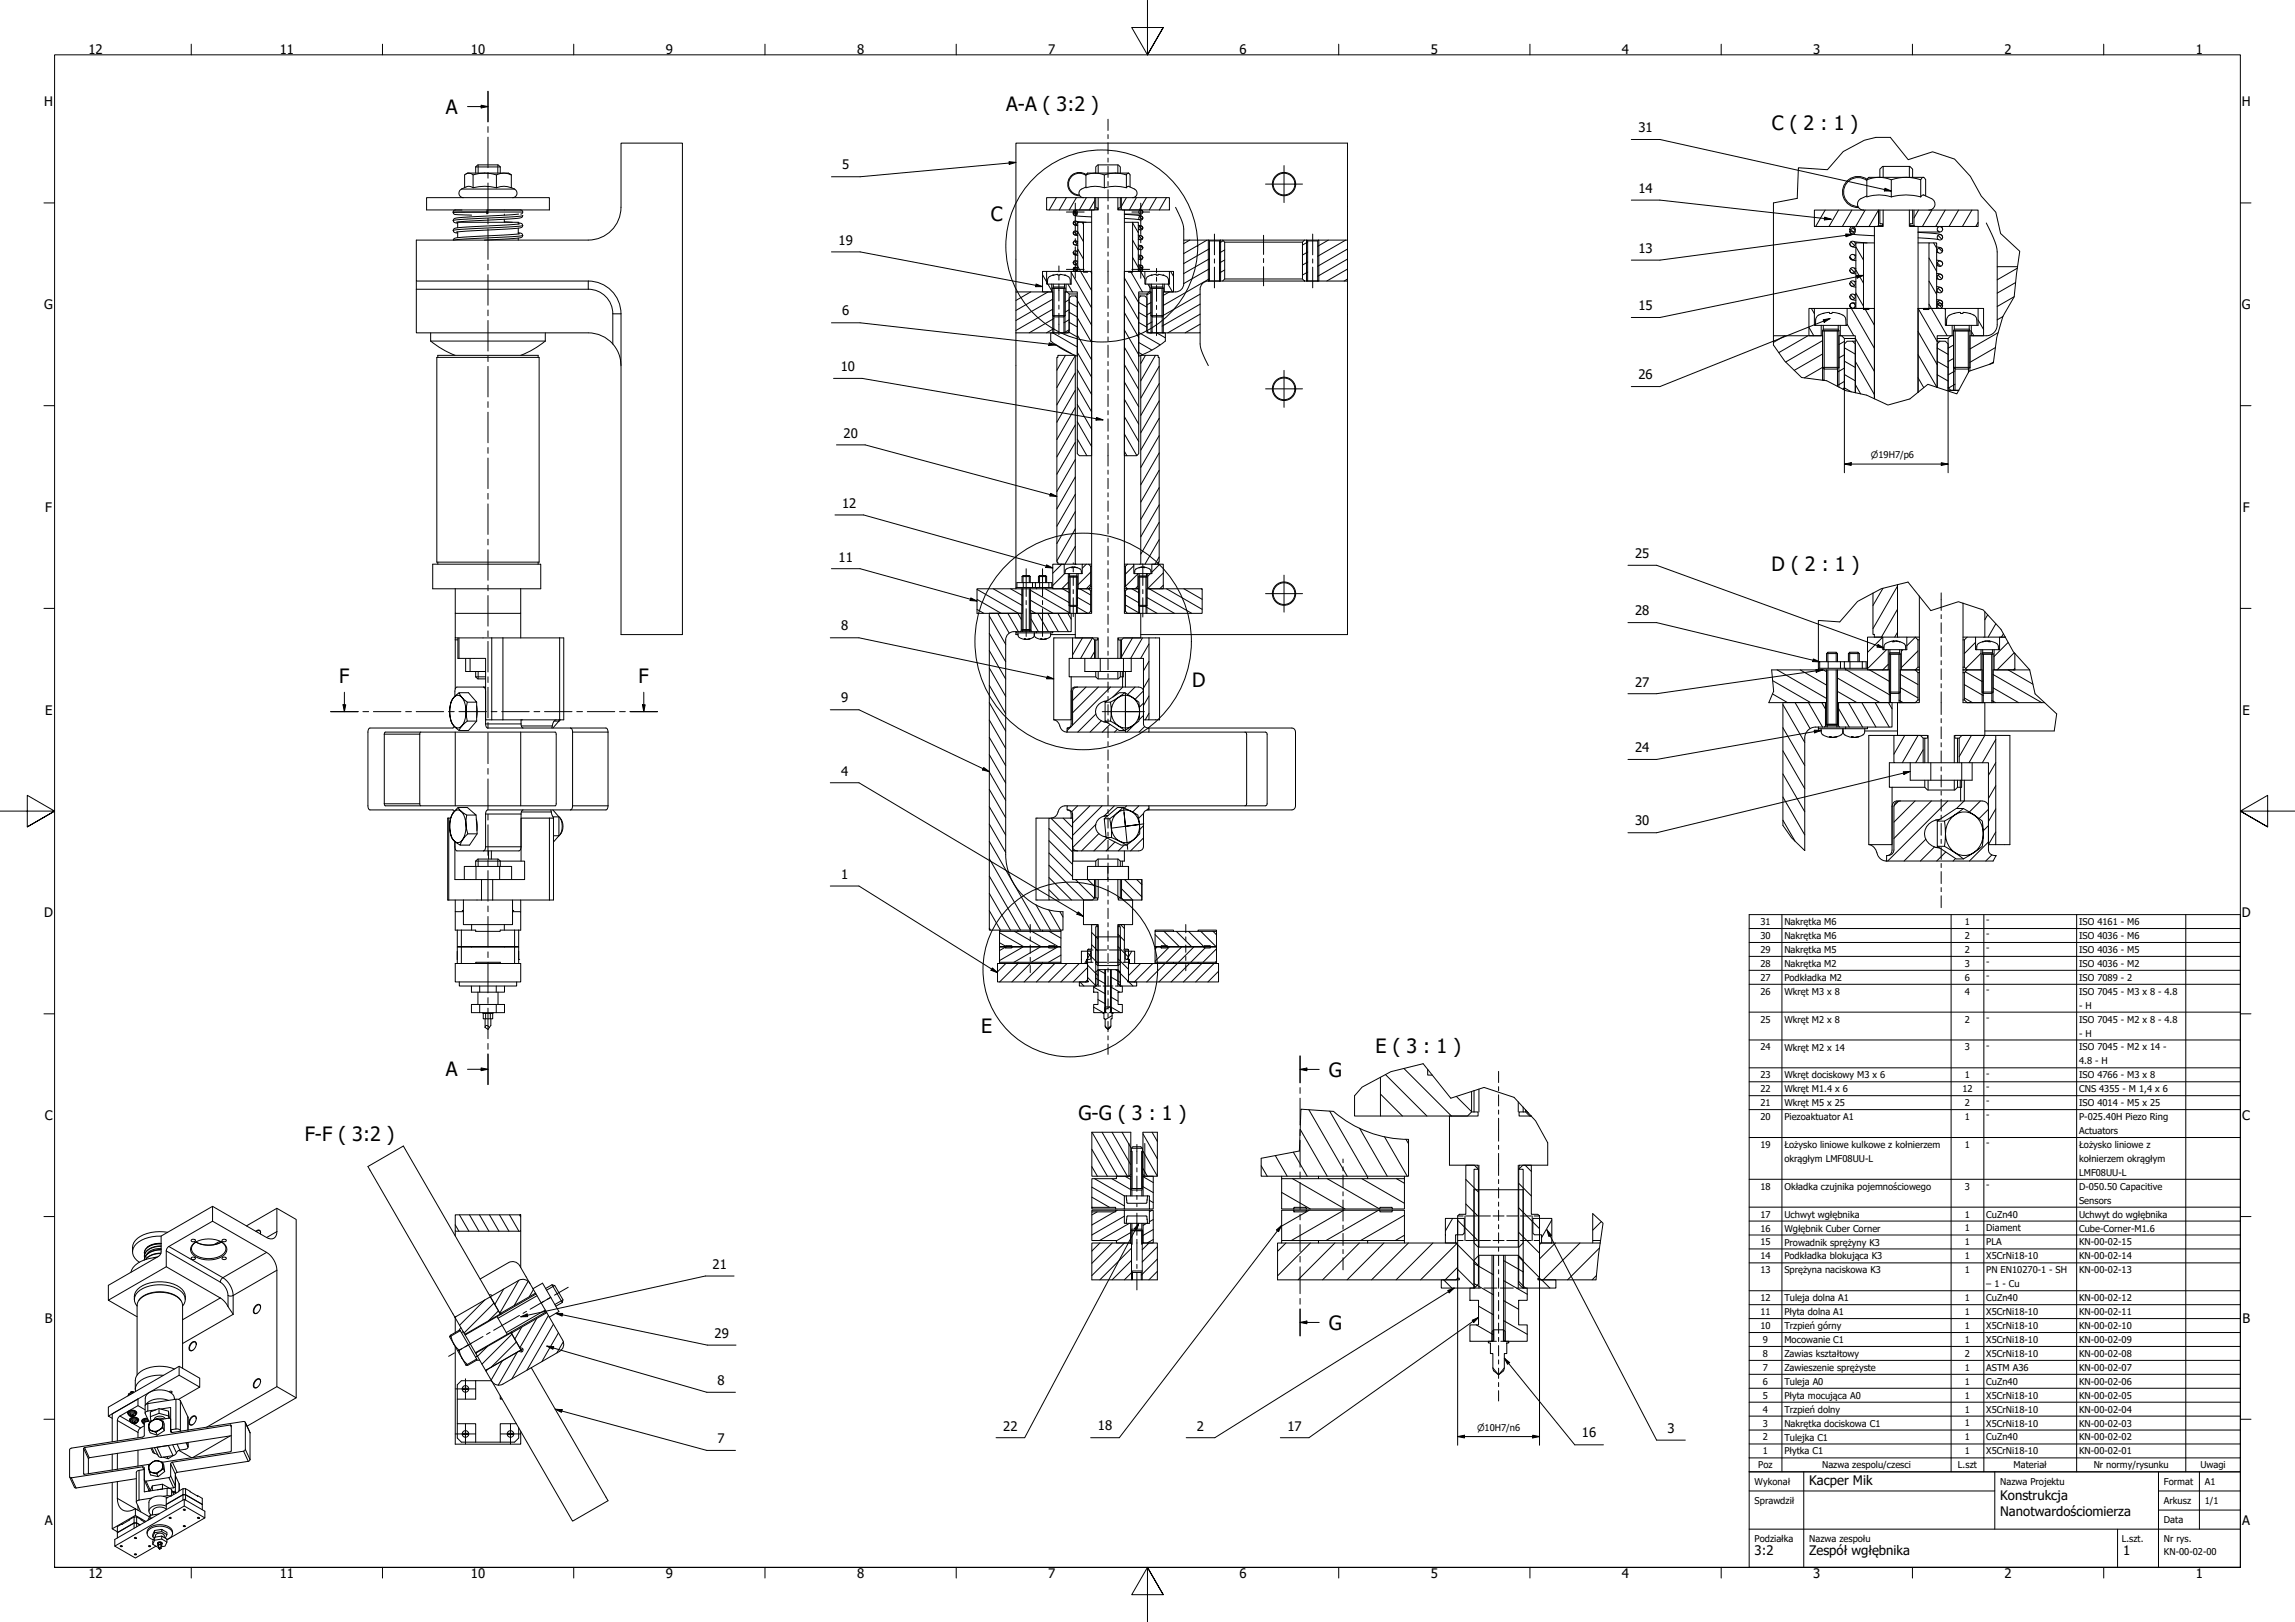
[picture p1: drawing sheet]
<svg xmlns="http://www.w3.org/2000/svg" width="841mm" height="594mm" viewBox="0 0 841 594" stroke-linecap="round" stroke-linejoin="round" font-family="sans-serif">
<defs><g id="words">
<g font-size="7.2">
<text x="163.4" y="41.7">A</text>
<text x="368.7" y="40.7">A-A ( 3:2 )</text>
<text x="649.4" y="47.6">C ( 2 : 1 )</text>
<text x="363.1" y="81.1">C</text>
<text x="649.2" y="209.2">D ( 2 : 1 )</text>
<text x="124.3" y="250">F</text>
<text x="234" y="250">F</text>
<text x="436.8" y="251.7">D</text>
<text x="359.5" y="378.4">E</text>
<text x="504.1" y="385.6">E ( 3 : 1 )</text>
<text x="163.4" y="394.3">A</text>
<text x="486.9" y="394.4">G</text>
<text x="395.2" y="410.4">G-G ( 3 : 1 )</text>
<text x="111.7" y="417.9">F-F ( 3:2 )</text>
<text x="486.9" y="487">G</text>
</g>
<g font-size="4.8">
<text x="32.4" y="19.7">12</text>
<text x="102.5" y="19.7">11</text>
<text x="172.6" y="19.7">10</text>
<text x="244" y="19.7">9</text>
<text x="314.1" y="19.7">8</text>
<text x="384.1" y="19.7">7</text>
<text x="454.2" y="19.7">6</text>
<text x="524.3" y="19.7">5</text>
<text x="594.4" y="19.7">4</text>
<text x="664.5" y="19.7">3</text>
<text x="734.6" y="19.7">2</text>
<text x="804.6" y="19.7">1</text>
<text x="16.2" y="39">H</text>
<text x="821.5" y="39">H</text>
<text x="600.4" y="48.4">31</text>
<text x="308.6" y="62">5</text>
<text x="600.4" y="70.7">14</text>
<text x="307.3" y="89.6">19</text>
<text x="600.4" y="92.6">13</text>
<text x="16.2" y="113.2">G</text>
<text x="600.4" y="113.6">15</text>
<text x="821.5" y="113.2">G</text>
<text x="308.6" y="115.5">6</text>
<text x="308.1" y="135.9">10</text>
<text x="600.4" y="138.9">26</text>
<text x="309.2" y="160.2">20</text>
<text x="308.6" y="186">12</text>
<text x="16.6" y="187.5">F</text>
<text x="821.9" y="187.5">F</text>
<text x="307.3" y="205.7">11</text>
<text x="599.2" y="204.3">25</text>
<text x="599.2" y="225.3">28</text>
<text x="308.2" y="230.9">8</text>
<text x="599.2" y="251.5">27</text>
<text x="308.2" y="257.3">9</text>
<text x="16.5" y="261.7">E</text>
<text x="821.8" y="261.7">E</text>
<text x="599.2" y="275.5">24</text>
<text x="308.2" y="284.1">4</text>
<text x="599.2" y="302.3">30</text>
<text x="308.2" y="321.9">1</text>
<text x="16.2" y="336">D</text>
<text x="821.5" y="336">D</text>
<text x="16.4" y="410.2">C</text>
<text x="821.7" y="410.2">C</text>
<text x="261.1" y="464.7">21</text>
<text x="16.4" y="484.5">B</text>
<text x="821.7" y="484.5">B</text>
<text x="261.8" y="490">29</text>
<text x="263" y="507.2">8</text>
<text x="367.6" y="524">22</text>
<text x="402.3" y="523.9">18</text>
<text x="438.6" y="524">2</text>
<text x="471.8" y="524">17</text>
<text x="579.7" y="526.5">16</text>
<text x="611" y="524.8">3</text>
<text x="263" y="528.6">7</text>
<text x="663" y="543.8">Kacper Mik</text>
<text x="733" y="549.4">Konstrukcja</text>
<text x="733" y="555.2">Nanotwardościomierza</text>
<text x="16.4" y="558.7">A</text>
<text x="821.7" y="558.7">A</text>
<text x="643" y="569.5">3:2</text>
<text x="663" y="569.5">Zespół wgłębnika</text>
<text x="778" y="569.5">1</text>
<text x="32.4" y="578">12</text>
<text x="102.5" y="578">11</text>
<text x="172.6" y="578">10</text>
<text x="244" y="578">9</text>
<text x="314.1" y="578">8</text>
<text x="384.1" y="578">7</text>
<text x="454.2" y="578">6</text>
<text x="524.3" y="578">5</text>
<text x="594.4" y="578">4</text>
<text x="664.5" y="578">3</text>
<text x="734.6" y="578">2</text>
<text x="804.6" y="578">1</text>
</g>
<g font-size="3.4">
<text x="645.1" y="338.8">31</text>
<text x="653.9" y="338.8">Nakrętka M6</text>
<text x="720.1" y="338.8">1</text>
<text x="727.9" y="338.2">-</text>
<text x="761.9" y="338.8">ISO 4161 - M6</text>
<text x="645.1" y="343.9">30</text>
<text x="653.9" y="344">Nakrętka M6</text>
<text x="720.1" y="343.9">2</text>
<text x="727.9" y="343.3">-</text>
<text x="761.9" y="343.9">ISO 4036 - M6</text>
<text x="645.1" y="349">29</text>
<text x="653.9" y="349.1">Nakrętka M5</text>
<text x="720.1" y="349">2</text>
<text x="727.9" y="348.4">-</text>
<text x="727.9" y="353.5">-</text>
<text x="761.9" y="349">ISO 4036 - M5</text>
<text x="645.1" y="354.1">28</text>
<text x="645.1" y="359.2">27</text>
<text x="653.9" y="354.2">Nakrętka M2</text>
<text x="653.9" y="359.3">Podkładka M2</text>
<text x="720.1" y="354.1">3</text>
<text x="720.1" y="359.2">6</text>
<text x="727.9" y="358.6">-</text>
<text x="761.9" y="354.1">ISO 4036 - M2</text>
<text x="761.9" y="359.2">ISO 7089 - 2</text>
<text x="645.1" y="364.3">26</text>
<text x="653.9" y="364.4">Wkręt M3 x 8</text>
<text x="720.1" y="364.3">4</text>
<text x="727.9" y="363.7">-</text>
<text x="761.9" y="364.3">ISO 7045 - M3 x 8 - 4.8</text>
<text x="761.9" y="369.4">- H</text>
<text x="645.1" y="374.5">25</text>
<text x="653.9" y="374.6">Wkręt M2 x 8</text>
<text x="720.1" y="374.5">2</text>
<text x="727.9" y="373.9">-</text>
<text x="761.9" y="374.5">ISO 7045 - M2 x 8 - 4.8</text>
<text x="761.9" y="379.6">- H</text>
<text x="645.1" y="384.7">24</text>
<text x="653.9" y="384.8">Wkręt M2 x 14</text>
<text x="720.1" y="384.7">3</text>
<text x="727.9" y="384.1">-</text>
<text x="761.9" y="384.7">ISO 7045 - M2 x 14 -</text>
<text x="761.9" y="389.8">4.8 - H</text>
<text x="645.1" y="394.9">23</text>
<text x="653.9" y="395">Wkręt dociskowy M3 x 6</text>
<text x="720.1" y="394.9">1</text>
<text x="727.9" y="394.3">-</text>
<text x="761.9" y="394.9">ISO 4766 - M3 x 8</text>
<text x="645.1" y="400">22</text>
<text x="653.9" y="400.1">Wkręt M1.4 x 6</text>
<text x="719.1" y="400">12</text>
<text x="727.9" y="399.4">-</text>
<text x="761.9" y="400">CNS 4355 - M 1,4 x 6</text>
<text x="645.1" y="405.1">21</text>
<text x="653.9" y="405.2">Wkręt M5 x 25</text>
<text x="720.1" y="405.1">2</text>
<text x="727.9" y="404.5">-</text>
<text x="761.9" y="405.1">ISO 4014 - M5 x 25</text>
<text x="645.1" y="410.2">20</text>
<text x="653.9" y="410.3">Piezoaktuator A1</text>
<text x="720.1" y="410.2">1</text>
<text x="727.9" y="409.6">-</text>
<text x="761.9" y="410.2">P-025.40H Piezo Ring</text>
<text x="727.9" y="419.8">-</text>
<text x="761.9" y="415.3">Actuators</text>
<text x="645.1" y="420.4">19</text>
<text x="653.9" y="420.5">Łożysko liniowe kulkowe z kołnierzem</text>
<text x="653.9" y="425.6">okrągłym LMF08UU-L</text>
<text x="720.1" y="420.4">1</text>
<text x="761.9" y="420.5">Łożysko liniowe z</text>
<text x="761.9" y="425.6">kołnierzem okrągłym</text>
<text x="761.9" y="430.7">LMF08UU-L</text>
<text x="645.1" y="435.8">18</text>
<text x="653.9" y="435.9">Okładka czujnika pojemnościowego</text>
<text x="720.1" y="435.8">3</text>
<text x="727.9" y="435.1">-</text>
<text x="761.9" y="435.8">D-050.50 Capacitive</text>
<text x="761.9" y="440.9">Sensors</text>
<text x="645.1" y="445.9">17</text>
<text x="653.9" y="446">Uchwyt wgłębnika</text>
<text x="720.1" y="445.9">1</text>
<text x="727.9" y="446">CuZn40</text>
<text x="761.9" y="446">Uchwyt do wgłębnika</text>
<text x="645.1" y="451.1">16</text>
<text x="653.9" y="451.1">Wgłębnik Cuber Corner</text>
<text x="720.1" y="451">1</text>
<text x="727.9" y="451">Diament</text>
<text x="761.9" y="451.1">Cube-Corner-M1.6</text>
<text x="645.1" y="456.1">15</text>
<text x="645.1" y="461.2">14</text>
<text x="653.9" y="456.2">Prowadnik sprężyny K3</text>
<text x="653.9" y="461.3">Podkładka blokująca K3</text>
<text x="720.1" y="456.1">1</text>
<text x="720.1" y="461.2">1</text>
<text x="727.9" y="456.1">PLA</text>
<text x="727.9" y="461.3">X5CrNi18-10</text>
<text x="761.9" y="456.2">KN-00-02-15</text>
<text x="761.9" y="461.3">KN-00-02-14</text>
<text x="645.1" y="466.4">13</text>
<text x="653.9" y="466.4">Sprężyna naciskowa K3</text>
<text x="720.1" y="466.3">1</text>
<text x="727.9" y="466.4">PN EN10270-1 - SH</text>
<text x="761.9" y="466.4">KN-00-02-13</text>
<text x="727.9" y="471.5">– 1 - Cu</text>
<text x="645.1" y="476.6">12</text>
<text x="653.9" y="476.6">Tuleja dolna A1</text>
<text x="720.1" y="476.5">1</text>
<text x="727.9" y="476.6">CuZn40</text>
<text x="761.9" y="476.6">KN-00-02-12</text>
<text x="645.1" y="481.7">11</text>
<text x="653.9" y="481.7">Płyta dolna A1</text>
<text x="720.1" y="481.7">1</text>
<text x="727.9" y="481.7">X5CrNi18-10</text>
<text x="761.9" y="481.7">KN-00-02-11</text>
<text x="645.1" y="486.8">10</text>
<text x="646.1" y="491.9">9</text>
<text x="653.9" y="486.9">Trzpień górny</text>
<text x="653.9" y="491.9">Mocowanie C1</text>
<text x="720.1" y="486.8">1</text>
<text x="720.1" y="491.9">1</text>
<text x="727.9" y="486.8">X5CrNi18-10</text>
<text x="727.9" y="491.9">X5CrNi18-10</text>
<text x="761.9" y="486.8">KN-00-02-10</text>
<text x="761.9" y="491.9">KN-00-02-09</text>
<text x="646.1" y="497">8</text>
<text x="653.9" y="497">Zawias kształtowy</text>
<text x="720.1" y="497">2</text>
<text x="727.9" y="497">X5CrNi18-10</text>
<text x="761.9" y="497">KN-00-02-08</text>
<text x="646.1" y="502.1">7</text>
<text x="653.9" y="502.1">Zawieszenie sprężyste</text>
<text x="720.1" y="502.1">1</text>
<text x="727.9" y="502.1">ASTM A36</text>
<text x="761.9" y="502.1">KN-00-02-07</text>
<text x="646.1" y="507.2">6</text>
<text x="653.9" y="507.2">Tuleja A0</text>
<text x="720.1" y="507.2">1</text>
<text x="727.9" y="507.2">CuZn40</text>
<text x="761.9" y="507.2">KN-00-02-06</text>
<text x="646.1" y="512.3">5</text>
<text x="653.9" y="512.3">Płyta mocująca A0</text>
<text x="720.1" y="512.3">1</text>
<text x="727.9" y="512.3">X5CrNi18-10</text>
<text x="761.9" y="512.3">KN-00-02-05</text>
<text x="646.1" y="517.4">4</text>
<text x="653.9" y="517.5">Trzpień dolny</text>
<text x="720.1" y="517.4">1</text>
<text x="727.9" y="517.4">X5CrNi18-10</text>
<text x="761.9" y="517.4">KN-00-02-04</text>
<text x="646.1" y="522.5">3</text>
<text x="646.1" y="527.6">2</text>
<text x="653.9" y="522.5">Nakrętka dociskowa C1</text>
<text x="653.9" y="527.6">Tulejka C1</text>
<text x="720.1" y="522.5">1</text>
<text x="720.1" y="527.6">1</text>
<text x="727.9" y="522.5">X5CrNi18-10</text>
<text x="727.9" y="527.6">CuZn40</text>
<text x="761.9" y="522.5">KN-00-02-03</text>
<text x="761.9" y="527.6">KN-00-02-02</text>
<text x="646.1" y="532.7">1</text>
<text x="653.9" y="532.7">Płytka C1</text>
<text x="720.1" y="532.7">1</text>
<text x="727.9" y="532.7">X5CrNi18-10</text>
<text x="761.9" y="532.7">KN-00-02-01</text>
<text x="644.4" y="537.8">Poz</text>
<text x="667.7" y="537.8">Nazwa zespolu/czesci</text>
<text x="717.5" y="537.8">L.szt</text>
<text x="737.9" y="537.8">Materiał</text>
<text x="767.2" y="537.8">Nr normy/rysunku</text>
<text x="806.4" y="537.8">Uwagi</text>
<text x="643" y="543.8">Wykonał</text>
<text x="733" y="543.8">Nazwa Projektu</text>
<text x="793" y="543.8">Format</text>
<text x="808" y="543.8">A1</text>
<text x="643" y="550.8">Sprawdził</text>
<text x="793" y="550.8">Arkusz</text>
<text x="808" y="550.8">1/1</text>
<text x="793" y="557.8">Data</text>
<text x="643" y="564.8">Podziałka</text>
<text x="663" y="564.8">Nazwa zespołu</text>
<text x="777.5" y="564.8">L.szt.</text>
<text x="793" y="564.8">Nr rys.</text>
<text x="793" y="569.5">KN-00-02-00</text>
</g>
<text font-size="3.3" x="541.3" y="524">⌀10H7/n6</text>
<text font-size="3.2" x="685.6" y="167.8">⌀19H7/p6</text>
</g></defs>
<!-- layer: Hatch (ISO) -->
<g fill="none" stroke="#000" stroke-width=".37">
<path d="M387.1 72.4l-2.6 4.5M390.8 72.4l-2.6 4.5M393.5 77.1l1 1.1M393.5 77.7l1.1 1M394.5 72.4l-2.7 4.5M398.1 72.4l-2.6 4.5M401.2 73.5l-2 3.4M412.8 72.4l-1.9 3.2M416.4 72.4l-2.5 4.5M417.5 79.3l1.1 1.1M418.5 77.1l.2 .2M420.1 72.4l-2.6 4.5"/>
<path d="M423.8 72.4l-2.6 4.5M427.4 72.4l-2.6 4.5M428.5 76.8v.1M668.8 76.9l-3.4 6M673.7 76.9l-3.4 6M678.6 76.9l-3.4 6M683.5 76.9l-3.5 6M688.4 77l-3.5 5.9M703.1 76.9l-1.7 2.9M708 76.9l-3.5 6M712.8 76.9l-3.4 6M717.7 76.9l-3.4 6"/>
<path d="M722.6 76.9l-3.5 6M392.5 99.8l7.5 13M393.3 92.4l1 .9M393.5 84.8l1.1 1M393.5 95.7l1.1 1M393.5 81.1l1.1 1.1M393.5 98.1l1.1 1.1M393.7 88.3l1 1M394.9 97.6l5.1 8.8M394.9 91.2l2.1 3.7M394.9 84.9l2.1 3.6M396.6 81.4l.4 .8"/>
<path d="M399.7 99.4l.3 .7M414.5 99.7l4.2 7.2M415 94.3l2.1 3.6M415 88l2.1 3.6M415 81.6l2.1 3.6M417.4 98.4l.9 .9M417.4 94l1 1M417.5 86.6l1.1 1.1M417.5 83l1.1 1M417.5 97.4l1 1M417.9 90l.9 .9M418 99.4l1.5 2.7"/>
<path d="M429 99.4l1 1.8M436 87.9l-2.2 1.3M442.3 87.9l-8.5 5M443.2 98.4l-9.4 5.5M443.2 94.8l-9.4 5.4M443.2 91.1l-9.4 5.4M448.3 88.2l-1.4 .8M448.8 98.9l-1.9 1.1M448.8 95.2l-1.9 1.1M448.8 91.5l-1.9 1.1M479.2 99.7l-1.9 1.1M479.2 96l-1.9 1.1"/>
<path d="M479.2 92.3l-1.9 1.1M479.2 88.6l-1.9 1.2M486.8 87.9l-3.9 2.3M493.1 87.9l-10.2 6M493.8 98.6l-7.6 4.3M493.8 94.9l-10.9 6.3M493.8 91.2l-10.9 6.3M677.9 94.2l1 1M678.2 98.3l1.4 1.4M678.2 84l1.4 1.4M678.3 88.6l1.4 1.4M678.7 83l1.2 1.2"/>
<path d="M680.1 98.9l2.8 4.8M680.1 90.4l2.8 4.9M706.9 94.5l2.8 4.8M708.6 89l1.1 1.9M710 96.3l1.2 1.2M710 84.3l.5 .6M710.2 86.2l1.4 1.4M710.5 90.8l1.3 1.4M724.9 81.5l-.9 1.4M739.3 98.2l-7.4 4.3M377.7 106.9l-5.4 3.1M382 100.6l1.5 2.6"/>
<path d="M384 104.1l1.4 2.4M384.1 106.9l-11.8 6.8M385.8 113.3l-13.5 7.7M385.8 109.6l-13.5 7.8M386.2 116.7l-9.1 5.2M390.4 106.9l-.1 .1M391.4 104.1l1.6 2.8M391.8 117.1l-1.9 1.1M391.8 113.5l-1.5 .8M391.8 109.8l-1.5 .9M391.8 118.1l3 1.7M391.8 114.4l3 1.7"/>
<path d="M391.8 110.7l3 1.7M394.8 110l5.2 9.1M394.8 116.4l5.2 9.1M412 114.5l5.3 9.1M412 108.2l5.3 9M412 101.8l5.3 9.1M417.3 118.1l3 1.7M417.3 114.4l3 1.8M417.3 110.8l3 1.7M420.7 104.1l.7 1.2M421.8 114.5l-1.5 .8M421.8 110.8l-1.5 .9"/>
<path d="M421.8 107.1l-1.5 .9M422.2 117.9l-1.9 1.1M428 104.1l1.7 2.8M428.5 106.9l-2.2 1.3M439.8 111.4l-13.9 8M439.8 118.7l-5.5 3.2M439.8 115.1l-11.9 6.8M439.8 107.7l-13.5 7.8M443.2 102.1l-16.9 9.8M493.8 102.2l-1.2 .7M662.9 119.9l1.8 3.1M663.8 113l1.1 1.9"/>
<path d="M667.4 119.2h.1M676.9 118.7l2.4 4.3M677.9 112.2l.8 .7M678.2 103.1l1.4 1.5M678.2 108l1.4 1.4M678.5 113l8.4 14.6M680.1 107.3l2.8 4.9M683.6 113.4l3.3 5.7M702.9 113l7 12.1M706.9 111.4l6.7 11.6M706.9 103l2.8 4.8M710.2 100.7l1.4 1.4"/>
<path d="M710.2 105.6l1.4 1.4M710.2 110.3l1.4 1.4M710.2 111.3l1.4 1.4M712.7 113l.2 .4M724.9 117.2l2 3.5M733.9 116l-2 1.2M738.1 108.7l-6.2 3.6M738.6 103.5l-6.7 3.9M385.8 121.9l9 5.2M386.2 120.3l-2.7 1.6M386.5 126l6.2 3.5M390.4 130.1l-3.1 5.5"/>
<path d="M391.8 120.8l-1.9 1.1M391.8 121.7l3 1.7M394 130.2l-6.7 11.7M394 136.6l-6.7 11.7M394.8 135.4l5.2 9.1M394.8 122.7l5.2 9.1M394.8 129.1l5.2 9.1M412 120.9l5.3 9M412 139.9l5.3 9.1M412 133.6l5.3 9M412 127.2l5.3 9.1M417.3 129.1l1.4 .8"/>
<path d="M417.3 125.4l4.8 2.8M417.3 121.8l7.9 4.5M419.8 130.1l-1.8 3M422.2 121.6l-.6 .3M423.4 130.1l-5.4 9.4M423.9 121.9l3.1 1.8M424.8 134.1l-6.8 11.7M654.1 123l-4.2 2.4M662.5 123l-10.7 6.2M667.9 134.5l-6.7 3.9M667.9 129.7l-10.4 6M667.9 124.8l-13.5 7.8"/>
<path d="M668.4 139.1l-.3 .2M674.4 122.9l.1 .1M675.9 129.9l-2 1.2M675.9 139.7l-2.5 1.5M675.9 134.8l-2.5 1.5M675.9 125l-2 1.2M675.9 137.2l4 2.3M675.9 132.3l4 2.3M675.9 127.4l4 2.3M679.9 132.4l7 12.1M679.9 123.9l7 12.2M702.9 138.4l2.1 3.6"/>
<path d="M702.9 129.9l6.9 12M702.9 121.4l7 12.2M709.9 137.2l4 2.4M709.9 132.4l4 2.3M709.9 127.5l4 2.3M715.9 131.3l-2 1.1M715.9 126.4l-2 1.1M716.4 135.9l-2.5 1.4M722.4 121.3l.9 1.7M730.5 132.6l-1.4 .8M731.2 127.3l-9.3 5.4M732.2 121.8l-10.3 6"/>
<path d="M394 142.9l-6.7 11.7M394 149.3l-6.7 11.7M394 155.6l-6.7 11.7M394.8 154.5l5.2 9.1M394.8 148.1l5.2 9.1M394.8 141.8l5.2 9.1M412 159l4.6 7.8M412 152.6l5.3 9.1M412 146.3l5.3 9M424.8 140.5l-6.8 11.7M424.8 146.8l-6.8 11.7M424.8 153.2l-6.8 11.7"/>
<path d="M424.8 159.5l-6.8 11.7M675.9 142.1l2.5 1.4M679.9 140.9l2 3.4M716.4 140.7l-2.4 1.4M394 162l-6.7 11.7M394 168.3l-6.7 11.7M394 174.7l-6.7 11.7M394.8 160.8l3.5 6.1M412 165.3l1 1.6M424.8 165.9l-6.8 11.7M424.8 172.2l-6.8 11.7M424.8 178.6l-6.8 11.7"/>
<path d="M394 181l-6.7 11.7M394 187.4l-6.7 11.7M394 193.7l-6.7 11.7M424.8 184.9l-6.8 11.7M424.8 191.3l-6.8 11.7M424.8 197.6l-5.2 9M358 219.5l8.9 5.1M358 215.9l15.2 8.7M364 215.6l10.5 6.1M370.3 215.6l4.2 2.5M377.5 219.8l8.4 4.8M377.5 216.1l14.6 8.5"/>
<path d="M383 215.6l8.8 5.1M389.1 206.6l-3.3 3.4M389.4 215.6l2.4 1.4M390.1 210.1l-4.3 4.4M391.5 213.2l-2.4 2.4M394 200.1l-3.7 6.5M394 206.4l-.1 .2M394.8 218.8l4.9 2.8M395.7 215.6l4 2.3M398.1 206.6l-1.5 1.5M399.7 214l-1.6 1.6M399.7 209.6l-4.6 4.5"/>
<path d="M412.4 217.9l4.9 2.9M414.8 215.6l2.5 1.5M415.5 207.2l-3.1 3.1M417 214.7l-1 .9M417 210.2l-4.6 4.6M420.3 218.8l10.1 5.8M421.1 215.6l15.6 9M421.6 210.1l-1 1M424.8 204l-1.5 2.6M425 206.6l-2.9 3M426.3 214.4l-1.3 1.2M426.3 209.9l-5.7 5.7"/>
<path d="M427.5 215.6l13 7.6M433.8 215.6l6.7 3.9M440.2 215.6l.3 .3M690 215.5l-3.6 6.3M695.4 214.7l-9 15.6M358 223.2l2.5 1.4M362.5 238.3l6 10.4M362.5 232l6 10.4M362.5 225.6l6 10.4M365.6 224.6l4.2 7.3M369.3 224.6l3.9 6.8M373 224.6l1.2 2.2"/>
<path d="M377.5 223.5l2.1 1.1M377.8 226.7l2.7 4.7M380.3 224.6l3.9 6.8M384 224.6l3.8 6.8M387.6 224.6l3.9 6.8M391.3 224.6l1.2 2.2M394.5 222.2l4.1 2.4M396.7 233.6l-3.6 6.3M400.3 233.6l-4.3 7.5M401.1 238.7l-1.4 2.4M412.4 221.6l5.2 3M415 233.6l-4 7"/>
<path d="M418.7 233.6l-4.4 7.5M420 222.3l4 2.3M421 235.9l-3 5.2M689.9 233.4l-5.5 5.6M691.3 238l-6.9 6.9M695.4 223.1l-5.9 10.3M695.4 231.6l-1 1.8M697.3 238l-.5 .5M701.9 233.4l-3.1 3.1M702.9 238.4l-6.1 6.1M724 235.3l-4.1 4.1M726 239.3l-5.6 5.6"/>
<path d="M728.4 225.2l-1 1.8M731.4 228.5l-2.8 4.9M734.2 232.1l-.7 1.3M735.9 235.3l-5.1 5.1M738.1 239.1l-6.3 6.3M362.5 257.4l6 10.4M362.5 251l6 10.4M362.5 244.7l6 10.4M398 251.6l-4.9 5M402.5 251.6l-9.4 9.5M407 251.6l-14.1 14.1M411.5 251.6l-3.7 3.7"/>
<path d="M415.9 251.6l-2.7 2.8M419 253.1l-3 3M419 257.5l-1.4 1.5M421 242.2l-2 3.5M421 248.6l-2 3.5M421 254.9l-2 3.5M649.5 254.2l5.6 3.2M649.6 249.3l14 8.1M651.2 245.4l18.2 10.4M653.4 258.1l8 13.8M657.8 257.3l5.5 9.6M659.7 245.4l9.7 5.5"/>
<path d="M662.7 257.3l5.2 9M667.6 257.3l1.4 2.4M668.2 245.4l1.2 .6M673.4 253.2l7.1 4.2M673.4 248.4l15.6 9M673.8 259.5l3.9 6.8M676.6 245.4l16.2 9.3M677.4 257.3l5.2 9M682.3 257.3l5.2 9M685.1 245.4l7.3 4.1M687.1 257.3l5.2 9M692 243.3l-2.1 2.1"/>
<path d="M692 257.3l1.4 2.3M695.9 256.5l1.5 .9M696.4 251.9l6.5 3.7M696.4 247l6.5 3.7M719.9 255.6l2.9 1.8M719.9 250.8l6.9 4M720.2 246.1l6.2 3.5M726 245.3l-.2 .1M729.9 256.6l1.4 .8M730.4 251.9l9.4 5.5M730.4 247l17.8 10.4M735.9 245.4l9.1 5.2"/>
<path d="M738.4 244.8l-.6 .6M362.5 276.4l6 10.4M362.5 270.1l6 10.4M362.5 263.7l6 10.4M392.2 266.4l-1.2 1.2M401.6 261.5l-6.6 6.6M403.6 264l-4.2 4.1M406.8 265.3l-2.9 2.8M409.5 267.1l-1.1 1M415.7 265.3l-2.8 2.8M419 262l-1.6 1.7M419.5 266.1l-2.1 2"/>
<path d="M421 261.3l-1.3 2.3M653.4 275l8 13.9M653.4 266.5l8 13.9M698 269.4l-4 6.8M702.9 269.4l-5.8 10M704.8 274.6l-2.8 4.8M722.5 269.4l-4.5 7.7M727.3 269.4l-5.7 10M731.4 270.9l-4.9 8.5M731.4 279.3l-2.7 4.7M362.5 295.5l6 10.4M362.5 289.1l6 10.4"/>
<path d="M362.5 282.8l6 10.4M385.1 299.6l8 8M389.6 299.6l3.5 3.5M394.9 295.1l-2.2 2.2M399.4 295.1l-6.3 6.4M403.9 295.1l-10.8 10.9M408.4 295.1l-3.8 3.8M412.9 295.1l-.9 .9M417.4 295.1l-2.3 2.3M419.1 297.9l-1.9 1.9M421 295.9l-.7 .8M653.4 291.9l8 13.9"/>
<path d="M653.4 283.5l8 13.8M695.7 293.5l-1.6 1.6M701.8 293.4l-7.8 7.7M707.8 293.4l-13.8 13.7M713.8 293.4l-22 22M719.8 293.4l-2.8 2.7M725.7 293.4l-4 4M728.7 296.4l-3.4 3.4M731.4 287.8l-2.7 4.6M731.4 296.3l-2.7 4.6M362.5 314.5l15.1 26.2M362.5 308.2l18.8 32.5"/>
<path d="M362.5 301.8l6 10.4M384.4 316.9l12.8 12.7M384.4 312.4l8.7 8.7M384.4 307.9l8.7 8.7M384.4 303.4l8.7 8.7M401.6 302l-8.5 8.4M402.7 305.3l-6.3 6.4M405.6 306.9l-4.7 4.8M408.6 308.4l-3.3 3.3M411.9 309.5l-2.1 2.2M419 306.9l-4.7 4.8M419 302.4l-1.3 1.4"/>
<path d="M653.4 300.4l4.4 7.7M705.7 307.4l-7.9 8M708.9 310.2l-5.2 5.2M713 312.1l-3.3 3.3M716.6 314.4l-.9 1M728.7 308.4l-7 7M728.7 302.4l-2 1.9M729.9 313.1l-2.2 2.3M731.4 304.7l-2.7 4.7M362.5 339.9l.5 .8M362.5 333.6l4.1 7.1M362.5 327.2l7.8 13.5"/>
<path d="M362.5 320.9l11.5 19.8M379.6 331.4l5.4 9.3M384.3 333.2l4.3 7.5M384.4 325.9l3.8 3.7M384.4 321.4l8.3 8.2M388.4 333.8l1.1 2.1M394.1 322.1l6.9 6.9M398.6 322.1l2.5 2.5M410.6 338.6l1.4 1.5M411 325.5l4.1 4.1M412.1 322.1l6.3 6.4M416.6 322.1l1.8 1.9"/>
<path d="M366.3 345.3l2.2 1.3M366.3 341.6l8.7 5.1M368.5 346.9l-2.2 1.2M368.6 352.9l-3.1 3M371.8 341.1l9.6 5.6M373.1 352.9l-6.8 6.7M374.8 346.9l-8.5 4.9M377.6 352.9l-6.8 6.7M378.1 341.1l9.6 5.6M381.2 346.9l-9.7 5.5M382 352.9l-6.7 6.7M384.5 341.1l4.3 2.5"/>
<path d="M386.5 352.9l-6.7 6.7M387.5 346.9l-9.6 5.5M388.8 349.8l-4.6 2.6M391 352.9l-6.7 6.7M395.5 352.9l-6.7 6.7M395.7 359.6l1.5 1.5M396.4 348.4l-.1 .2M398.2 351.7l-.7 1.2M398.5 358.9l-.7 .7M398.5 354.4l-5.2 5.2M398.5 349l3.9 3.8M398.5 358l3.2 3.1"/>
<path d="M398.5 353.5l3.9 3.8M399.8 348.9l-1.5 2.5M400 346l2.4 2.3M400 341.5l2.4 2.3M401.5 358.3l3.6 2.1M402.4 355.2l2.7 1.5M407 357.8l3.5 2M408.8 355.1l1.7 1.1M409.7 355.7l3.7 3.7M409.7 351.2l3.8 3.8M409.7 346.7l3.8 3.8M409.7 342.2l2.3 2.3"/>
<path d="M413.7 359.6l1.5 1.5M414.7 348.4l-1.7 3M418 352.9l-4.5 4.4M422.5 352.9l-6.8 6.7M423.3 342.3l4 4.1M424 346.9l-.7 .7M426.6 341.1l5.5 5.6M427 352.9l-6.8 6.7M428.5 346.9l-5.2 5.2M431.1 341.1l5.5 5.6M431.4 352.9l-6.7 6.7M433 346.9l-5.6 5.5"/>
<path d="M435.6 341.1l5.5 5.6M435.9 352.9l-6.7 6.7M437.4 346.9l-5.5 5.5M440.1 341.1l5.5 5.6M440.4 352.9l-6.7 6.7M441.6 347.2l-5.2 5.2M444.5 341.1l1.3 1.3M444.9 352.9l-6.7 6.7M445.8 347.5l-4.9 4.9M445.8 352l-.4 .4M446.5 355.8l-3.8 3.8M400.8 361.5l4.3 2.5"/>
<path d="M400.8 368.9l3.5 2M402.4 366.1l2.7 1.6M406.7 368.8l-1.9 1.1M406.9 376.1l-1.1 .6M407 368.8l3.6 2.1M407 365.1l2.7 1.6M407 361.4l3.4 2M407.5 372l-2.5 1.5M409.7 360.2l1 .9M507.7 393.6l15.2 15.2M514.5 391.3l17.4 17.5M400.2 414.7l9.3 16.1"/>
<path d="M403.8 414.7l9.3 16.1M407.5 414.7l6.9 11.9M411.2 414.7l3.2 5.6M418.8 415.3l5.3 9.1M422.2 414.7l1.9 3.4M476.5 413.6l9.9 17.2M479.6 406.5l14.1 24.3M487.3 407l13.7 23.8M498.2 413.2l10.2 17.6M505.9 400.7l8 8.1M507.4 416.4l8.3 14.4M515.2 417.3l1 1.6"/>
<path d="M533.7 401.6l5.6 5.6M559.1 406.6l1 1.1M400.1 427.3l2 3.5M400.1 420.9l5.7 9.9M400.1 438.5l6.5 3.7M400.1 434.8l11.9 6.9M401.1 431.7l10.9 6.3M407.5 431.7l6.8 4M412.3 430.8l2 1.2M418.8 428l1.7 2.8M418.8 421.6l5.3 9.2M418.9 434.7l3.7 2.1"/>
<path d="M418.9 431l3.7 2.1M421.2 439.6l1.4 .9M462.2 427l2.2 3.8M467.3 423.3l4.4 7.5M469.7 436.7l10.5 6.1M473.7 431.7l19.2 11.1M474 422l5 8.8M486.4 431.7l19.2 11.1M499.1 431.7l15.6 9M511.8 431.7l2.9 1.7M537.2 432l4.6 4.6M556.5 433.4l4.7 4.6"/>
<path d="M558.9 426.8l2.3 2.3M166.8 448.6l1.4 2.3M168.4 444.9l3.4 6M172 444.9l3.5 6M175.7 444.9l3.5 6M179.4 444.9l3.4 6M183 444.9l3.5 6M186.7 444.9l3.5 6M190.4 444.9l.4 .8M400.1 442.1l.2 .1M402.1 443.9l-2 1.1M403.1 455.3l-3 2.9"/>
<path d="M407.6 455.3l-7.5 7.4M408.4 443.9l-8.3 4.8M409.5 443.3l-.7 .3M412 445.4l-11.9 6.9M412.1 455.3l-12 11.9M413.9 448.1l-11 6.3M414.3 455.1l-.2 .2M414.3 451.4l-5.2 3.1M414.7 457.2l-11.7 11.6M420.2 448.1l-1.3 .7M421 455.3l-2.4 2.4M422.2 443.3l-1 .5"/>
<path d="M422.6 446.7l-1.4 .8M422.6 454l-2.2 1.3M422.6 450.3l-3.7 2.2M424.1 456.7l-5.5 5.5M471.2 455.3l-3 3M479.8 443.3l-10.1 5.8M480.2 455.3l-12 12M489.2 455.3l-13.5 13.5M492.5 443.3l-19.3 11.1M498.2 455.3l-13.5 13.5M505.2 443.3l-19.3 11.1M507.1 455.3l-13.5 13.5"/>
<path d="M514.7 452.4l-3.4 2M514.7 445.1l-16.1 9.3M516.1 455.3l-13.5 13.5M525.1 455.3l-13.5 13.5M532.3 446.3l-2.6 4.6M533.8 455.5l-13.2 13.3M534.2 447l7.6 7.6M534.2 455.9l7.6 7.7M536.6 451.5l-.2 .3M537.2 441l4.6 4.6M556.5 451.4l7.7 7.6M556.5 442.4l7.7 7.6"/>
<path d="M568.7 446.8l-3.8 6.5M570 455.3l-5.8 5.8M579 455.3l-13.5 13.5M586.1 457.1l-11.6 11.7M586.8 447.4l-3.1 3.2M177.7 476.1l-9.3 9.3M181 477.3l-11 10.9M184.6 472.1l-3.3 5.7M190.1 469l-6.9 11.9M193.5 469.3l-5.1 8.8M195.5 472.3l-1.5 2.7M414.7 461.6l-7.2 7.2"/>
<path d="M415 465.8l-3 3M424.1 465.6l-3.1 3.2M424.1 461.2l-5.9 5.9M529 468.8l3 3M534.2 464.2l-4.6 4.6M534.2 464.9l6.5 6.5M540.2 470.1l7.1 4.2M540.2 462.8l7.1 4.1M541.8 478.4l5.5 3.2M551 476.4l5.5 3.1M551 461.7l7.2 4.1M551 469l8.7 5"/>
<path d="M556.5 469.3l2.5 2.5M556.5 460.3l7.7 7.7M565 468.8l3 3M585 467.2l-1.6 1.6M167.1 482.3l-.3 .3M178.6 493.2l-3.6 3.6M182.7 480.1l-3.6 3.6M184.1 498.4l-4.1 7.1M187.6 488.7l-11 10.9M189.2 491.5l-9.2 9.3M189.6 495.2l-7 12.1M190.9 494.4l-.3 .3"/>
<path d="M191.2 486.1l-2.6 4.4M196.7 482.9l-6.2 10.8M201 481.8l-13.4 23.3M202.8 485l-9.7 16.9M204.6 488.2l-6 10.5M206.4 491.5l-2.3 4M538.7 491.2v.1M541 485.3l6.3 3.6M551 483.7l8.7 5M178.6 501.6l-.4 .7"/>
</g>
<!-- layer: Visible (ISO) -->
<g fill="none" stroke="#000" stroke-width=".37">
<path d="M687.4 50.3h5.3M156.3 72.4h45v4.5h-45zM166.1 77.8l.6 .8 6.1 .2M166.1 77.7h.1M169.3 76.9l-2.8 .1-.4 .7M170.8 63.7l.5-.3h15l1.1 .7M173.4 68.8a17.2 17.2 0 0 1 8.5 0M173.4 68.8a3.8 3.8 0 0 0-4.9 1 1.65 1.65 0 0 0 1.3 2.6M173.4 64.1v4.7M174.3 61.1l.8-.7h7.5l.7 .7M174.3 61.1v2.3M174.3 61.1h9"/>
<path d="M178.5 77.7h.1M178.5 77.7v-.8h10.9a1.71 1.71 0 0 1 2.2 .8l-.2 .5-.6 .2M178.5 77.7v.7zM181.9 64.1v4.7M183.3 61.1v2.3M184.8 76.9h.1M184.8 78.4v.4M187.4 64.1a5.9 5.9 0 0 0-5.5 0 14 14 0 0 0-8.5 0 2.14 2.14 0 0 0-3.1 0v4.6M187.4 64.1v4.7a7.2 7.2 0 0 0-5.5 0M187.4 68.7a2.39 2.39 0 0 1 2.1 2l-.5 1.2-1.2 .5M190 78.4l-13.5 .8a45.6 45.6 0 0 0-10.1 .9l-.2 .3a1.17 1.17 0 0 0 1.5 1.3M191.6 79l-.2 .4a15.2 15.2 0 0 1-6.1 .9l-18.1 1.1"/>
<path d="M393.3 78.2l.3 .6 .7 .3 5.7 .3M394 76.9h6M397 72.4h-13.5v4.5h17.4l.3-.3v-4.2M397 72.4h18M398 68.5a3.1 3.1 0 0 0-2.5 1.7l.1 1.3 .6 .7 .8 .2M398 64.1v4.7a10.8 10.8 0 0 1 6.7 0M398 64.3a4 4 0 0 0-6.2 1.8 4 4 0 0 0 3.7 5.3M398 63.9a4.3 4.3 0 0 0-6.5 2.3 4.3 4.3 0 0 0 4.2 5.5M401.2 76.6h1.1M401.5 63.4v-2.3l.8-.7h7.5l.7 .7v2.3M401.5 72.4v3.8h.8v.7h-2.3v147.7h-6v9h8.3v.8h-.8v6.7M404.7 68.8a15.4 15.4 0 0 1 8.1 0"/>
<path d="M404.7 64.1v4.7M409.8 76.6h1.1M410.5 72.4v3.8h-.7v.7h2.2v147.7h6v9h-8.2v.8h.7v6.7M410.9 72.4v4.2l.3 .3h17.3v-4.5h-13.5M412 76.9l6.5 .2M412 78.4h6M412 78.5a18.7 18.7 0 0 1 6.6 .8l.2 .6M412.8 68.8l.6-.6 2.3 1.1a1.65 1.65 0 0 1 .9 1.8 1.65 1.65 0 0 1-1.6 1.3M412.8 64.1v4.7M413.6 63.5l-15.1-.1-.5 .7a8.8 8.8 0 0 1 6.7 0 12.6 12.6 0 0 1 8.1 0 .68 .68 0 0 1 .6-.7 .68 .68 0 0 1 .7 .7v4.4M418.6 77.1l.2 .6M430.8 75.9a23.5 23.5 0 0 1 3 8v4"/>
<path d="M649.9 74.3v48.7M682.9 76.9h-18v6h23.1l.4-.3v-5.7M682.9 76.9h24M684.1 66.1a5.3 5.3 0 0 0-8.2 2.5 5.3 5.3 0 0 0 5 7M684.1 71.8a4.5 4.5 0 0 0-3.2 2 2.2 2.2 0 0 0 2 3.1M684.1 65.8v6.3a14.3 14.3 0 0 1 9 0M684.2 65.7a5.7 5.7 0 0 0-8.8 3 5.7 5.7 0 0 0 5.7 7.3M688.9 65v-3.1l1-.9h10l1 .9v3.1M688.9 76.9v5.1h1v.9h-3v63.2v-33.1h-2v.4h-2v-.4h-6v6.2h-.4M693.1 72.1a20.6 20.6 0 0 1 10.8 0M693.1 65.8v6.3M700.9 76.9v5.1h-1v.9h3v60.8v-30.7h2v.4h2v-.4h6v6.2h.4"/>
<path d="M701.4 76.9v5.7l.4 .3h23.1v-6h-18M703.9 72.1l.9-.7 3 1.4a2.2 2.2 0 0 1 1.2 2.4 2.2 2.2 0 0 1-2.1 1.7M703.9 65.8v6.3M705 65h-20.1l-.8 .8a11.7 11.7 0 0 1 9 0 16.8 16.8 0 0 1 10.8 0 .91 .91 0 0 1 .9-.8 .91 .91 0 0 1 .9 .8v6M152.6 87.9h63a12 12 0 0 0 12-12v-23.5h22.5v180h-22.5v-117.5a12 12 0 0 0-12-12h-63zM167.7 84.9v2.2M184.8 81.2l2.9 .2M184.8 80.3v1.1M189.9 81.6l.9 .1a.84 .84 0 0 1 .7 .6 .84 .84 0 0 1-.3 .9l-2.6 .5-21.4 1.3M189.9 85.2l.5 .1a.9 .9 0 0 1 1.1 .7 .9 .9 0 0 1-.7 1.1l-13.3 .8M189.9 82.1v-.7h-22.2v2M189.9 83.6v2.1"/>
<path d="M189.9 87.2v.7M190.5 82l-19.9 1.2a8.8 8.8 0 0 0-4.4 .8 1.17 1.17 0 0 0 1.5 1.4M190.5 85.6l-23 1.5a1.23 1.23 0 0 0-1.4 .8M383.5 99.4h9M393.3 88.9a1.33 1.33 0 0 0 1.6 1M393.3 92.6a1.33 1.33 0 0 0 1.6 .9M393.3 85.3a1.33 1.33 0 0 0 1.6 1M393.3 96.2l.4 .7 1.2 .3M393.3 81.7a1.33 1.33 0 0 0 1.6 1M394.1 97.9h.8M394.5 81.1l3.5 .3M394.5 88.3l.4 .1"/>
<path d="M394.5 92h.4M394.5 84.7l.4 .1M394.5 95.6l.4 .1M394.9 81.4h2.1v18h-2.1zM397 81.4h3M397 99.4h1.5M412 80l5.6 .5M412 81.4h3M413.5 99.4h1.5M415 81.4h2.1v18h-2.1zM417.1 89.8h.5a1.07 1.07 0 0 1 1.2 1M417.1 93.4l.5 .1a1.07 1.07 0 0 1 1.2 .9"/>
<path d="M417.1 86.1l.5 .1a1.07 1.07 0 0 1 1.2 .9M417.1 97l1.2 .2 .5 .7M417.1 82.5l.5 .1a1.07 1.07 0 0 1 1.2 .9M417.1 91.3l.5 .1M417.1 94.9l.5 .1M417.1 87.7h.5M417.1 84l.5 .1M419.5 99.4h9M442.9 87.9h4.3M443.2 88.2h3.7M446.9 88.2l.3-.3h.8l.8 .8v13.5l-.8 .7h-1.1zM448 87.9h30"/>
<path d="M448.8 88.7h28.5M477.3 88.7l.7-.8h.9l.3 .3v14.7h-1.2l-.7-.7zM478.9 87.9h4.3M479.2 88.2h3.7M482.9 88.2l.3-.3h10.6v15h-10.9zM493.8 87.9v-35.5h-121.5v54.5M677.9 99a1.77 1.77 0 0 0 2.2 1.3M677.9 94.2a1.77 1.77 0 0 0 2.2 1.3M677.9 89.3a1.77 1.77 0 0 0 2.2 1.3M677.9 84.7l.4 .8a18.7 18.7 0 0 0 6.8 .8h1.8M678.9 83h8M679.5 98.2l.6 .1"/>
<path d="M679.5 93.4l.6 .1M679.5 88.5l4.7 .5M680.1 89h2.8v24h-2.8zM682.9 89h4M688.4 82.6h1.5M699.9 82.6h1.5M702.9 83h3.4a12.7 12.7 0 0 1 5.2 .2M702.9 85h7.9M702.9 85.1a24.5 24.5 0 0 1 8.7 1.1l.3 .7M702.9 87.1l7.4 .6M702.9 89h4M706.9 89h2.8v24h-2.8z"/>
<path d="M709.7 95.3l1.2 .2a1.16 1.16 0 0 1 1 1.1M709.7 97.3l.6 .1M709.7 90.4l1.2 .2a1.16 1.16 0 0 1 1 1.2M709.7 92.5l.6 .1M711.6 83.3l.3 .7M727.9 81.7a31.5 31.5 0 0 1 4 10.6v5.4M739.3 97.7h-7.4v21.3a4 4 0 0 1-4 4h-6M152.6 102.9v19h63a12 12 0 0 1 12 12M383.8 104.1h-.3v-4.7h-1.5v7.5h3.4v-2.8M383.8 104.1h8.7v-4.7h4.5v.3l3-.3v67.5h-4.5l-.7-.7v-59.3h-4.1v-2.8M384.7 101.2l-.3 .3a2.71 2.71 0 0 0-.6 2.6M385.8 106.9h-13.5v15"/>
<path d="M385.8 115.6l.4 .5h3.6l.5-.5M385.8 115.6h4.5M385.8 105.6h4.5M385.8 105.6v10M385.8 100.8l-1.1 .4M385.9 100.8l1.7-.3 .2 .3h.5l.2-.3 1.7 .3M385.9 100.8h-.1M385.9 100.8h.1M386 105.1h4.1M386 104.1v1M386 105.1l-.2 .5M386.2 116v5.9h-13.9"/>
<path d="M390.1 104.1v1M390.1 105.1l.2 .5M390.2 100.8h.1M390.2 100.8a2.23 2.23 0 0 1 2 1.7v1.6M390.3 106.9h.7l.8 .8v13.5l-.8 .7h-1.1v-5.9M390.3 105.6v10M391.8 107.7h3M394 108.4h.8M417.3 107.7h3M417.3 108.4h.7M418 108.4l-.7 .8v21.2l4.7-2.1 5-3.4M418 108.4h1.5l.8 .8v12.7h6.7v3"/>
<path d="M419.8 104.1h-.3v-4.7h-4.5v.3l-3-.3v67.5h4.5l.8-.7v-59.3h4.1v-2.8M419.8 104.1h8.7v-4.7h1.5v7.5h-3.3v-2.8M420.7 101.2l-.3 .3a2.74 2.74 0 0 0-.6 2.6M421.8 106.9h-.8l-.7 .8v13.5l.7 .7h1.2v-5.9M421.8 115.6l.5 .5h3.5l.5-.5M421.8 115.6h4.5M421.8 105.6h4.5M421.8 105.6v10M421.8 100.8l-1.1 .4M421.9 100.8l1.7-.3 .1 .3h.6l.2-.3 1.7 .3M421.9 100.8h.1M421.9 100.8h-.1"/>
<path d="M422 105.1h4.1M422 104.1v1M422 105.1l-.2 .5M426.1 104.1v1M426.1 105.1l.2 .5M426.2 100.8h.1a2.23 2.23 0 0 1 1.9 1.7v1.6M426.2 100.8h.1M426.3 105.6v10M442.8 102.9a3 3 0 0 0-3 3v16h-13.9v-5.9M442.8 102.9h.4v-14.7l-.3-.3h-9.1v16a3 3 0 0 1-3 3h-4.5M442.8 102.9h4.5M448 102.9h30"/>
<path d="M448.8 102.2h28.5M478.8 102.9h4.5M493.8 102.9v129.5h-75.8M664.9 113h12M665.3 119.2h-.4v-6.2h-2v10h4.5v-3.8M665.3 119.2h11.2M668 114.8a2.97 2.97 0 0 0-2.6 2.3l-.1 2.1M668 114.8l2.3-.4 .2 .4h.8l.2-.4 2.3 .4M668 114.8h.1M668.2 119.2v1.4M673.6 119.2v1.4M673.8 114.8h.1"/>
<path d="M673.8 114.8a3 3 0 0 1 2.6 2.3l.1 2.1M674.4 119.2v3.8h5.5v20.8v-17.8l-1-1h-2l-1 1v16.8M677.9 103.8a1.77 1.77 0 0 0 2.2 1.4M677.9 108.7a1.77 1.77 0 0 0 2.2 1.3M679 110.9l1.1 .1M679.5 103l.6 .1M679.5 107.9l.6 .1M682.9 113h2M704.9 113h2M709.7 100.1l1.2 .2a1.16 1.16 0 0 1 1 1.1M709.7 102.1l.6 .1M709.7 105l1.2 .2a1.16 1.16 0 0 1 1 1.1"/>
<path d="M709.7 107l.6 .1M709.7 109.7l1.6 .3 .6 1M712.9 113h12M713.3 119.2h11.6v-6.2h2v10h-4.5v-3.8M715.4 119.2v3.8h-5.5v18.9v-15.9l1-1h2l1 1v17h3.9M716 114.8a3 3 0 0 0-2.6 2.3l-.1 2.1M716 114.8l2.3-.4 .2 .4h.8l.2-.4 2.3 .4M716 114.8h.1M716.2 119.2v1.4M721.6 119.2v1.4M721.8 114.8h.1M721.8 114.8a2.97 2.97 0 0 1 2.6 2.3l.1 2.1"/>
<path d="M157.8 121.9v3h42v-3M157.8 124.9l4.3 3 4.7 2.2M160.1 130.9h37.5v75h-37.5zM160.4 130.9v-.8h36.8v.8M199.8 124.9l-4.2 3-4.7 2.2M372.3 121.9v93.3M385 124.9l4.2 2.9 5.6 2.6v-21.2l-.8-.8h-1.5l-.7 .8v12.7h-6.8v3M385.8 121.9h4.5M387.7 130.1h6.3v76.5h-6.3v-.7h-.4v-75h.4zM418 130.1h6.4v.8h.4v75h-.4v.7h-6.4zM421.8 121.9h4.5M439.8 121.9a13.4 13.4 0 0 0 .6 6.8l2.4 5.2"/>
<path d="M667.9 123h-18v3.4M667.9 134.6l.6 .6h4.8l.6-.6M667.9 134.6h6M667.9 121.2h6M667.9 121.2v13.4M668.2 120.6h5.4M668.2 120.6l-.3 .6M668.4 135.1v4.2M673.4 135.1v6.4M673.6 120.6l.3 .6M673.9 123h1l1 1v18l-.6 .5M673.9 121.2v13.4"/>
<path d="M675.9 124h4M678.9 125h1M709.9 125h1M709.9 124h4M713.9 124v18l1 1h1.5v-7.9M715.9 123h-1l-1 1M715.9 134.6l.6 .6h4.8l.6-.6M715.9 134.6h6M715.9 121.2h6M715.9 121.2v13.4M716.2 120.6h5.4M716.2 120.6l-.3 .6"/>
<path d="M721.3 135.1v1.3M721.6 120.6l.3 .6M721.9 121.2v13.4M158.6 206.6h39.6v9h-39.6zM160.4 205.9v.7M166.8 215.6v9h24v-9M197.2 205.9v.7M372.3 215.6h-14.3v9h16.5M372.3 215.6h7.5M372.3 215.6v-.4h7.5v.4M374.5 211.2l.4-.4h2.3l.3 .4M374.5 211.2h3"/>
<path d="M374.5 211.2v2.2M374.5 215.6v15M375 213.4v1.8M377.5 211.2v2.2M377.5 215.6v15M378.4 213.4h-5.7v1.8M378.4 213.4h1M378.4 213.4v1.8M379.4 213.4h5M379.4 213.4v1.8M379.8 215.6h12M379.8 215.2h6"/>
<path d="M380.5 211.2l.4-.4h2.3l.3 .4M380.5 211.2h3M380.5 211.2v2.2M381 213.4v1.8M383.5 211.2v2.2M384.4 213.4h1v1.8M384.4 213.4v1.8M390.3 210.1h-.3v-3.5h-4.2v9h5.7v-5.5M390.3 210.1h6M390.3 209.2v.9M391.8 211.3h3M391.8 211.3v10.4"/>
<path d="M392 210.9h2.6M392 210.1v.8M392 210.9l-.2 .4M392.7 207.9h.1M392.9 207.7l-.4 .1a2.41 2.41 0 0 0-2.2 1.4M392.9 207.7l-.2 .2M392.9 207.7h.1M392.9 207.7l.1 .2M392.9 207.7l.4 .1M393.6 207.7l-.9 .2M393.6 207.7l1.1 .2zM393.6 207.7h.1"/>
<path d="M394 206.6h2.6M394.1 207.8a2.15 2.15 0 0 1 2.2 2.3M394.6 210.1v.8M394.6 210.9l.2 .4M394.8 215.6h5.2M394.8 211.3v10.4M395.1 210.1v5.5h3.8l.8-.7v-7.5l-.8-.8h-2.3v3.5h-.3M398.9 215.6l.8 .8v7.5l-.8 .7h-4.4v-2.5M398.9 206.6h1.1M399.7 216.4h.3M399.7 207.4h.3M399.7 214.9h.3"/>
<path d="M412 215.6h1.2M412 216.4h.4M412 206.6h1.2M412 207.4h.4M412 214.9h.4M415.5 206.6h2.5M415.8 210.1h-.3v-3.5h-2.3l-.8 .8v7.5l.8 .7h3.8v-5.5M415.8 210.1h6M417.3 215.6h-4.1l-.8 .8v7.5l.8 .7h4.4v-2.5M417.3 211.3h3M417.3 211.3v10.4M417.5 210.9h2.6"/>
<path d="M417.5 210.1v.8M417.5 210.9l-.2 .4M418.2 207.7a2.24 2.24 0 0 0-2.4 2.4M418.4 207.7l-1 .2h.2M418.4 207.7h.1M418.8 207.7l-1.2 .2M418.8 207.7l.8 .2-.4-.2M418.8 207.7h.4M419.2 207.7v.2M419.2 207.7h.1M419.3 207.7h.1M419.4 207.7a2.24 2.24 0 0 1 2.4 2.4"/>
<path d="M420.1 210.1v.8M420.1 210.9l.2 .4M420.3 215.6h20.2v9h-20.5v-2.5M420.3 211.3v10.4M420.6 210.1v5.5h5.7v-9h-4.2v3.5h-.3M686.4 217.3v15.1h.5v1h11.9M695.4 214.1v19.3M703.4 218.4v39h-8v12h11v1h-1v9M166.8 224.6v9h39.8v30h-28.7v-22.5h-10.1v-7.5M166.8 233.6v18.7M190.8 224.6v9M372.3 231.4v.4h7.5v-.4"/>
<path d="M372.3 231.8v.6h.8M373 231.8a2.29 2.29 0 0 0 2.7 2.4M373.9 231.4l.3-.4v-6.4h-11.7v116.1h27v-6.8a21 21 0 0 1-21-21v-78.5a3 3 0 0 1 3-3h8.3M374.2 231h.5M374.5 230.6h3M374.5 230.6l.2 .4M374.7 231h2.7M374.7 231v.4M375.7 234.2l-.3-.2 .7 .2M375.7 234.2h.1M375.7 234v.2M376 234.1l-.3 .1"/>
<path d="M376.1 234.2l1.3-.2-1 .2M376.4 234.2h.1M376.7 234.2a2.2 2.2 0 0 0 2.3-2.4 2.29 2.29 0 0 0 2.7 2.4M377.4 231h.4M377.4 231v.4M377.5 230.6l-.1 .4M378.1 231.4l-.3-.4v-6.4h14.7v6.8h-12.7M379 232.4h.1M381.7 234.2l-.3-.2 1 .2M381.7 234v.2M382 234.1l-.3 .1M382.4 234.2h.1"/>
<path d="M383.3 234l-.9 .2M385 232.4h9M385 231.8a2.04 2.04 0 0 1-2.3 2.4M385.8 231.4v.4h-6M391.8 221.7l.4 .4h2.2l.4-.4M391.8 221.7h3M392.1 222.1v2.5h-14.6M392.5 224.6h1.5M393.1 233.6h-6.9v30h6.3v-15.7M399.7 223.9h.3M401.1 234.4h.4M410.5 234.4h.5"/>
<path d="M412 223.9h.4M417.3 221.7l.4 .4h2.2l.4-.4M417.3 221.7h3M418 224.6h2M421 233.6h-9.3l-.7 .8v6.7M421 233.6v30h-2v-22.5h-7.3M421 233.6h3.9v30h-3.9M666.4 227.2v17.6M669.4 239.4l.5-.5h3l.5 .5M669.4 239.4h4M669.4 239.4v3M673.4 239.4v3"/>
<path d="M677.4 239.4l.5-.5h3l.5 .5M677.4 239.4h4M677.4 239.4v3M681.4 239.4v3M690.4 238h-.4v-4.6h-5.6v12h7.6v-7.4M690.4 238h8M692.4 239.6h4M692.4 239.6v13.9M692.6 239.1h3.5M692.6 238v1.1M692.6 239.1l-.2 .5M693.9 234.8h-.2a3.4 3.4 0 0 0-3.3 2v1.2"/>
<path d="M693.9 234.8l-.3 .2 1.2-.2M693.9 234.8v.2M693.9 234.8h.1M693.9 234.8h.5M694.8 234.8l1.3 .2M694.8 234.8l1.2 .2M694.8 234.8h.1M695.4 234.9a2.67 2.67 0 0 1 3 3.1M696.1 238v1.1M696.1 239.1l.3 .5M696.4 239.6v13.9M696.8 238v7.4h5.1l1-1v-10l-1-1h-3.1v4.6h-.4"/>
<path d="M701.9 233.4h1.5M702.9 234.4h.5M719.4 220.9v36.5h8v12h-11v1h1v9M719.4 234.4h.5M719.4 233.4h1.5M724 233.4h10.8h-2v4.6h-.4M724.4 238h-.4v-4.6h-3.1l-1 1v10l1 1h5.1v-7.4M724.4 238h8M726.4 239.6h4M726.4 239.6v13.9M726.6 239.1h3.5M726.6 238v1.1"/>
<path d="M726.6 239.1l-.2 .5M727.4 224.1v9.3M727.6 234.8a3.3 3.3 0 0 0-3.2 2v1.2M727.8 234.8l-1.2 .2 1.7-.2M727.8 234.8h.1M728.3 234.8l1.1 .2-.5-.2M728.4 234.8h.5M728.9 234.8v.2M728.9 234.8h.2a3.3 3.3 0 0 1 3.2 2l.1 1.2M730.1 238v1.1M730.1 239.1l.3 .5M730.4 239.6v13.9"/>
<path d="M730.8 238v7.4h7.6v-6.1M166.3 255.5l1.9-1.8 1.1 1.8a1.81 1.81 0 0 0-3 0zM166.3 255.5a8 8 0 0 0-1.5 5.1 6.9 6.9 0 0 1 1.5-5.1zM168.2 253.7h3.5l3 3.5h-3.5M169.3 255.5l1.9 1.7-.4 3.4-.1-1.2a7.2 7.2 0 0 0-1.4-3.9zM170.6 241.1v4.8h7.3M172.3 241.1v4.8M174.3 247.9l.8 .7h2.8M174.3 245.9v2M174.3 247.9h3.6M174.7 257.2v6.9l-3 3.5h-3.5M174.7 258.5l.2 2.1-.2 2.2"/>
<path d="M177.2 251.6a1.33 1.33 0 0 1 .7 1.5v12a1.36 1.36 0 0 0 .8 1.6h43.4a1.33 1.33 0 0 1 .7 1.4v27a1.34 1.34 0 0 1-.7 1.5h-43.4a1.36 1.36 0 0 0-.8 1.5v12a1.33 1.33 0 0 1-.7 1.6M177.9 251.6h-10.5a1.36 1.36 0 0 0-.7 1.5v1.9M392.5 247.9h9M392.9 252.1l.9-.5h23.5a1.64 1.64 0 0 1 1.7 1.5v12a1.69 1.69 0 0 0 2 1.6v1.4h-30v-1.4a1.37 1.37 0 0 0 1.5-1.6v-12zM393.1 241.1h-1.3v6.8h.7M394.8 251.6a1.64 1.64 0 0 0-1.7 1.5v12a1.64 1.64 0 0 1-1.8 1.6M397.5 241.1h-4.4v-7.5h7.2l.8 .8v6.7M397.5 241.1v4.8h17v-4.8M397.5 241.1h14.2v4.8M401.5 245.9v2l.8 .7h7.5l.7-.7v-2M403.2 241.1v4.8M404.5 256.9h.9"/>
<path d="M405.7 256.7a4 4 0 0 0-4.2 3.9 4 4 0 0 0 4.2 4M407 257.2l2.8-1.7a6.2 6.2 0 0 0-2.6 5.1zM407 257.2h-2v6.9h2M409.8 255.5l2.3-1.8 2.9 1.8a4.6 4.6 0 0 0-5.2 0zM411.3 245.9v2M411.4 247.9v3.7M411.7 245.9v2h-1.2M412.1 253.7h-1.9l-5.2 3.5M412.4 245.9v5.7M415 255.5l2.3 1.7 .3 3.4a6.3 6.3 0 0 0-2.6-5.1zM648.2 257.4h21.2M649.2 245.4h17.2"/>
<path d="M666.4 245.4h10M666.4 245.4v-.6h10v.6M669.4 245.4v19.9M669.9 242.4v2.4M673.4 245.4v19.9M674.5 242.4h-7.7v2.4M674.5 242.4h1.4M674.5 242.4v2.4M675.9 242.4h6.6M675.9 242.4v2.4M676.4 245.4h16M676.4 244.8h8"/>
<path d="M677.9 242.4v2.4M682.5 242.4h1.4v2.4M682.5 242.4v2.4M692.4 253.5l.4 .5h3.1l.5-.5M692.4 253.5h4M692.8 253.9v3.5h-19.4M693.4 257.4h2M696.4 245.4h7M701.9 245.4l1 1v10l-1 1h-6v-3.5M702.9 246.4h.5M702.9 256.4h.5M702.9 244.4h.5"/>
<path d="M719.4 245.4h1.5M719.4 246.4h.5M719.4 256.4h.5M719.4 244.4h.5M726.4 245.4h-5.5l-1 1v10l1 1h5.9v-3.5M726.4 253.5l.5 .5h3l.5-.5M726.4 253.5h4M727.4 257.4h21.9M729.9 253.9v3.5M730.4 245.4h13.4M141 268.2l62.5-.1 .3 .8v25.9l-.3 .3h-62.3l-.4-.7v-25.5zM154.2 268.1l-.4 .8v25.5l.4 .7"/>
<path d="M164.8 260.6a8.7 8.7 0 0 0 1.5 5.2 6.9 6.9 0 0 1-1.5-5.2zM166.3 265.8a1.83 1.83 0 0 0 3 0l-1.1 1.8zM166.5 266.1l-.6 .6h-30.3a1.31 1.31 0 0 0-.8 1.4v27a1.32 1.32 0 0 0 .8 1.5h30.3l.6 .5M166.8 268.1v27M170.8 260.6l.4 3.5-1.9 1.7a7.9 7.9 0 0 0 1.5-5.2zM171.2 264.1h3.5M190.8 268.1v27M191.5 263.6h-.6a2.67 2.67 0 0 0 .8 3.1M203 264.1h1.8M203.8 263.6a2.18 2.18 0 0 0-1.4 2.3l-.2 .8M204.8 263.6v.5l-2.2 2.6M205.2 263.7l-.5 .5"/>
<path d="M209.1 266.7a1.33 1.33 0 0 1 .7 1.4v27a1.34 1.34 0 0 1-.7 1.5M386.3 263.6l.5 .2a3.9 3.9 0 0 1 1.9 3 2.5 2.5 0 0 0 2.3 1.3M404.5 264.4h.9M405 264.1l5.2 3.5h1.9M407.2 260.6a6.3 6.3 0 0 0 2.6 5.2l-2.8-1.7zM409.8 265.8a4.6 4.6 0 0 0 5.2 0l-2.9 1.8zM417.6 260.6l-.3 3.5-2.3 1.7a6.2 6.2 0 0 0 2.6-5.2zM421 266.7h52.4a1.4 1.4 0 0 1 1.3 1.4v27a1.4 1.4 0 0 1-1.3 1.5h-52.4M421 268.1h42.7l.7 .8v25.5l-.4 .6-43 .1M456.2 268.1l.7 .8v25.5l-.4 .6-.3 .1M666.4 266.3v.6h10v-.6M666.4 266.9v.8h1"/>
<path d="M667.4 266.9v1.2M667.4 268.1a2.79 2.79 0 0 0 3 1.9M668.6 266.3l.4-.4v-8.6h-15.6v45M669 265.9h.6M669.4 265.3h4M669.4 265.3l.2 .5M669.6 265.8h3.5M669.6 265.8v.5M670.4 270l.5 .1M670.9 270.1l-.4-.3 1.3 .3M670.9 270.1h.1M670.9 269.8v.3"/>
<path d="M671.4 270l-.5 .1M671.9 270.1l1.3-.3zM671.9 270.1h.1M673.1 265.9h.7M673.1 265.8v.5M673.4 265.3l-.3 .5M674.2 266.3l-.4-.4v-8.6h19.6v9h-17M675.3 268.1a2.79 2.79 0 0 1-3 1.9M675.3 268.1l.1-1.2v1.2M675.3 267.7h.1M675.4 268.1a2.79 2.79 0 0 0 3 1.9M676.4 266.3h-11a4 4 0 0 0-4 4v41.2"/>
<path d="M678.4 270l.5 .1M678.9 270.1l-.4-.3 1.1 .3 1.6-.3-1.3 .3M678.9 269.8v.3M679.4 270l-.5 .1M679.9 270.1h.1M683.3 268.1a2.79 2.79 0 0 1-3 1.9M683.3 267.7h12.1M683.4 266.9l-.1 1.2M684.4 266.3v.6h-8M694 269.4h-9.2v40h8.6v-21M694 279.4h-1.6v9h1M700 279.4h-6v-10h9.8l1 1v9"/>
<path d="M700 279.4v6.4h22.7v-6.4M700 279.4h18.9v6.4M704.8 270.4h.6M707.6 279.4v6.4M717.4 270.4h.6M727.4 267.7h25.4M731.4 269.4h-12.4l-1 1v9M731.4 269.4v40h-2.7v-30h-9.8M731.4 269.4h5.1v40h-5.1M166 297.8a9.1 9.1 0 0 0-1.2 5.5 8.3 8.3 0 0 1 1.2-5.5zM166.8 296.8l1.1-1 1.1 1.3a1.84 1.84 0 0 0-3 .7zM167.9 295.8h3.4l3.2 2.7h-3.5"/>
<path d="M169 297.1l2 1.4-.2 3.5a7.6 7.6 0 0 0-1.8-4.9zM174.5 298.5l.4 6.9-2.8 4.1h-3.5M191.7 296.6a1.36 1.36 0 0 0-.8 1.5v12a1.36 1.36 0 0 1-.7 1.6h-22.8a1.36 1.36 0 0 1-.7-1.6M201.9 296.6l.9 3h-11.9v15.8M202.6 296.6l2.2 2.6v6.9l-2 2.3M202.6 299.2h2.2M202.8 299.6v30h-38.7v-30h1M204.7 299.1a5.5 5.5 0 0 1 0 7.1M205.2 299.6a4.9 4.9 0 0 1 0 6.1M384.4 299.6h-4.7v30h4.7M391 295.1a2.81 2.81 0 0 0-3.3 2.3 2.7 2.7 0 0 1-2.5 2.2M391.3 296.6a1.4 1.4 0 0 1 1.2 1.5v1.5h-.1"/>
<path d="M391.3 296.6a1.64 1.64 0 0 1 1.8 1.5v12a1.64 1.64 0 0 0 1.7 1.6M391.3 296.6h-.3v-1.5h30v1.5a1.77 1.77 0 0 0-2 1.5v12a1.64 1.64 0 0 1-1.7 1.6h-23.5l-.7-.4M404.5 298.9h1.3M406.1 298.7a3.9 3.9 0 0 0-4.2 2.3 3.9 3.9 0 0 0 1.1 4.6l2.3 1M406.7 299.9l2.6-2.1a6.3 6.3 0 0 0-2 5.5zM406.7 299.9h-2l.6 6.9h2M409.3 297.8l2.2-2 3 1.3a4.6 4.6 0 0 0-5.2 .7zM411.5 295.8h-2l-4.8 4.1M414.5 297.1l2.5 1.4 .6 3.5a6.1 6.1 0 0 0-3.1-4.9zM693.4 288.4h12M696.4 293.4a2.17 2.17 0 0 0-2.4 2v16a2.26 2.26 0 0 1-2.6 2v2M705.4 285.8v2.6l1 1h10l1-1v-2.6"/>
<path d="M716.4 298.4l3.1-2.3 3.8 2.3a6.2 6.2 0 0 0-6.9 0zM718.4 285.8v2.6M718.5 288.4v5M718.9 285.8v2.6h-1.5M719.5 296.1h-2.6l-7 4.6M719.8 285.8v7.6M723.3 298.4l3.1 2.3 .4 4.7a8.4 8.4 0 0 0-3.5-7zM164.8 303.3a7.5 7.5 0 0 0 1.8 4.8 5.4 5.4 0 0 1-1.8-4.8zM166.6 308.1a1.85 1.85 0 0 0 3-.6l-1 2zM166.7 308.3v13.8h7.8M170.8 302l.6 3.4-1.8 2.1a9.1 9.1 0 0 0 1.2-5.5zM171.4 305.4h3.5"/>
<path d="M174.3 315.4l.8-.8h7.5l.7 .8M174.3 315.4h9M174.3 315.4v1.9M174.4 317.3v4.8M174.6 300l.3 2.1-.1 2.1M179 311.7v2.9M180.1 311.7v2.9M183.1 317.3h4.4v4.8M183.3 315.4h8.9v6.7h-17.7M183.3 315.4v1.9M202.8 306.1h2M393.1 315.4h8.4"/>
<path d="M393.2 311.4v4M401.5 317.3v-1.9l.8-.8h7.5l.7 .8v1.9M404.5 306.4h.8M405.3 306.8l5.5 2.7h2M406 317.3v4.8M407.3 303.3a6.1 6.1 0 0 0 3 4.8l-3-1.3zM410.3 308.1a4.6 4.6 0 0 0 5.2-.6l-2.7 2zM411.3 315.4v1.9M412 311.7v3.7h-1.5M413.5 317.3v4.8M417.6 302l.1 3.4-2.2 2.1a6.4 6.4 0 0 0 2.1-5.5zM685 309.4l.8 .2a4.9 4.9 0 0 1 2.3 3.7 3.4 3.4 0 0 0 3.1 2.1h39.2"/>
<path d="M691.6 313.4a1.89 1.89 0 0 0 1.8-2v-16a1.88 1.88 0 0 1 1.7-2h31.3a2.17 2.17 0 0 1 2.3 2v16a2.26 2.26 0 0 0 2.7 2M709.3 310.4h1.2M709.3 300.4h1.2M709.9 310l7 4.6h2.6M710.9 300.1a5.2 5.2 0 0 0-5.1 3 5.2 5.2 0 0 0 1.1 5.9l2.5 1.4 1.5 .2M712.6 300.7l3.8-2.3a8.2 8.2 0 0 0-3.5 7zM712.6 300.7h-2.7v9.3h2.7M712.9 305.4a8.3 8.3 0 0 0 3.5 6.9l-3.8-2.3zM716.4 312.3a6.2 6.2 0 0 0 6.9 0l-3.8 2.3zM726.8 305.4l-.4 4.6-3.1 2.3a8.2 8.2 0 0 0 3.5-6.9zM731.5 313.4l-.1 .2M166.8 329.6v4.3h3"/>
<path d="M166.8 333.9v6.8h7.5v.4h9v-.4h7.5v-6.8h-3M169.8 329.6v9h18v-9M169.8 333.4l-.4 .2 .4 .1M170.2 322.1v-4.8h12.9v4.8M172.8 338.6v2.1M184.8 338.6v2.1M187.8 333.4l.4 .2-.4 .1M190.8 329.6v4.3M398.5 322.1h-5.4v-22.5h-8.7v30h15.9l.8-.7v-6.8M398.5 322.1h15M398.5 322.1v-4.8h15.1v4.8M400 338.6h1.6l.8 .8v21l-.8 .7h-6.1v-1.5h3.3v-.2h-.3v-11.5l.3-.3h1.2z"/>
<path d="M401.1 328.9h.4M401.5 322.1v6.8h.8v.7h-5.3v9h5.3v.8h-.8v13.5l.8 .7h7.5l.7-.7v-13.5h-.7v-.8h5.2v-9h-5.2v-.7h.7v-6.8M409.7 339.4l.8-.8h1.5v9h1.2l.3 .3v11.5h-.3v.2h3.3v1.5h-6l-.8-.7zM410.5 328.9h.5M411 322.1v6.8l.7 .7h6.7v-7.5h-4.9M418.4 329.6h.1M418.4 322.1h.1M418.4 322.1v7.5M166.8 352.9h24v6.7h-24zM167.6 351.4h.1M167.6 348.4v3M167.6 340.7v6h1.5v-6"/>
<path d="M168.3 359.6v1.5h21v-1.5M169.1 346.9v6M172.8 346.7v.2M174.3 352.9v-.5h9v.5M184.8 346.7v.2M188.6 352.9v-6h1.5v6M188.6 346.9h-21v6M188.6 340.7v6M190.1 351.4h.1M190.1 348.4v3M190.1 340.7v6h-21M365.5 352.9h32.7l.3 .3v6.2l-.3 .2h-32.7z"/>
<path d="M366.3 346.9h2.2v.3h2.3v-.3h13.5v.3h2.2v-.3h2.3v5.5h-22.5zM366.3 341.1h22.5v5.6h-2.3v-.3h-2.2v.3h-13.5v-.3h-2.3v.3h-2.2zM366.3 340.7v.4M366.3 352.4v.5M368.5 346.9h2.3M368.5 346.7h2.3M373 340.7v.4M373 352.4v.5M382 340.7v.4M382 352.4v.5M384.3 346.9h2.2M384.3 346.7h2.2"/>
<path d="M388.8 340.7v.4M388.8 352.4v.5M396.3 348.4h3.5v2.7l-.3 .3h-1.3v1.5h-1.9zM398.2 352.9h.3M401.5 356l.9-.9h2.7v15.6l-.2 .2h-4.1v-3h1.6v-4.5h-1.6v-2.3h.7zM401.5 343.1h9M405.1 355.1h1.9M407 355.1h2.6l.9 .9v5.1h.8v2.3h-1.6v4.5h1.6v3h-4.1l-.2-.2zM412.3 348.4h3.5v4.5h-1.9v-1.5h-1.3l-.3-.3zM413.5 352.9h.3M413.8 352.9h32.7v6.7h-32.7l-.3-.2v-6.2zM423.3 346.9h2.2v.3h2.3v-.3h13.5v.3h2.2v-.3h2.3v5.5h-22.5z"/>
<path d="M423.3 341.1h22.5v5.6h-2.3v-.3h-2.2v.3h-13.5v-.3l-4.5 .3zM423.3 341.1v-.4h6.7v.4M423.3 352.4v.5M425.5 346.9h2.3M425.5 346.7h2.3M430 352.4v.5M439 341.1v-.4h6.8v.4M439 352.4v.5M441.3 346.9h2.2M441.3 346.7h2.2M445.8 352.4v.5M172.8 361.1v2.3h12.1v-2.3"/>
<path d="M175.1 363.4v4.5M175.8 367.9h-3v3h12.1v-3h-3M175.8 370.9v-3h6.1v3M175.8 361.1v2.3M176.9 370.9v.3h3.8v-.3M177.1 371.2v2h.9M177.8 376.3l.3-.7h.4l.8 .7M177.8 373.2v3.1M178 371.2v2h1.7M179.7 371.2v2h.9v-2M179.9 373.2v2.4l-1.1 1.4-1-.7M181.9 361.1v2.3"/>
<path d="M182.5 363.4v4.5M404.8 369.1l.3-.3h1.8l.3 .3v1.8h.7v.3h-.4v2h-.4v2.6l-1.1 1.2-1-1.2v-2.6h-.5v-2h-.3v-.3h.6zM405 375.8l.1 .5 .9 .7 1-.7 .1-.5M505.9 394.6v14.2M523.2 391.7v2.1h1.7M539.3 399.8v7.5l-1.5 1.5h-41.4v-7.5M540.2 399.5v7.8M400.1 414.7v16.1h13.7l.6-.6v-15.5M418.8 414.7v15.5l.7 .6h4.6v-16.1M488.7 407.1a42 42 0 0 0 27.5 10.2v13.5h-54v-6.6M539.3 407.3h.9M540.2 407.3h1.5v1.5h-10.5v18h10.5v1.5h-1.5v27l1.5 1.5h15l1.5-1.5v-27h-1.5v-1.5h10.5v-8.2"/>
<path d="M558.2 405.5v1.8M558.2 407.3h.9M559.1 406.5v.8l1.5 1.5h.5h-4.4v-1.5h1.5M412.7 438l.3 2.4 .3 .3h6.7l.3-.3 .2-2.4M414.3 438v-7.2h-5.2v.9h-9v10.5h8.7v.6h3.2v-4.8h9.2v4.8h1.4v-12h-3.7v7.2M414.3 430.8h.2M414.4 430.2h.1M414.5 421.7v13.6M414.5 435.3h4.2M414.5 435.3l.3 .6M414.6 420.6h4.1M414.8 435.9h3.6"/>
<path d="M414.8 435.9v2.1M415.2 420h2.9M418.4 435.9v2.1M418.7 430.2h.1M418.7 421.7v13.6M418.7 435.3l-.3 .6M418.7 430.8h.2M469.7 431.7h45v11.1h-4.5v-.6h-4.5v.6h-27v-.6h-4.5v.6h-4.5zM469.7 430.8v.9M483.2 430.8v.9M501.2 430.8v.9M514.7 430.8v.9"/>
<path d="M537.2 426.8h3.1l1.5 1.5v42l-1.5 1.5h-12.1v-3h6.6v-.6h-.6v-22.8l.6-.6h2.4zM540.2 435.8h18M556.5 428.3l1.5-1.5h3.2v18h2.4l.6 .6v22.8h-.6v.6h6.6v3h-12.2l-1.5-1.5zM52.9 458.8h.1M52.9 458.9l.1 .6M59 459a6.8 6.8 0 0 0-5.7 2.3M59 455.4a7.5 7.5 0 0 0-5.1 1.4M59 456.3a5.4 5.4 0 0 0-6.1 3.8l.1 .6M59 457.7a5.4 5.4 0 0 0-6.1 3.7v.1M59 452.7a11.7 11.7 0 0 0-9.7 3.7 4 4 0 0 0 1.7 5.9M59 457.3l-2.8 .4a3.8 3.8 0 0 0-2.4 1.7M61.4 451.4a13.7 13.7 0 0 0-11.8 2.9 4.9 4.9 0 0 0-1 4.2"/>
<path d="M70.2 454.1a.87 .87 0 0 1 1.4 .4l-.3 .2a.92 .92 0 0 1-1.3-.4zM70.9 455.5a9.5 9.5 0 0 1 11.7 .6 2.8 2.8 0 0 1-1.4 4.2 9.5 9.5 0 0 1-10.9-1.2 2.53 2.53 0 0 1 .6-3.6zM71.8 454.9a9.7 9.7 0 0 0 9.4 0M71.9 455a10.5 10.5 0 0 0 9.2 0M71.9 454.8a2.78 2.78 0 0 0-1.7 2.9 2.78 2.78 0 0 0 2.2 2.4 9.3 9.3 0 0 0 9.8-1.1 2.61 2.61 0 0 0-1.1-4.2M77.9 441.8v5.5M80.6 454.6l-2.2 1.3M81.5 454.1a.87 .87 0 0 1 1.4 .4l-.3 .2a.92 .92 0 0 1-1.3-.4zM90.3 449l11.2-6.4 7 4v65.4M93.7 451l1-.5 .4 .1 .4 .8-.1 .6M93.9 451.1l.9-.4 .6 .3 .1 .5M101.5 442.6v8.5a2.3 2.3 0 0 1-1.1 2.4 2.3 2.3 0 0 1-2.7-.2l-19.8-11.5-18.9 10.9v5.8l-.5 1.4-18.8 10.9v5.4"/>
<path d="M166.8 444.9h24v6h-24zM166.8 450.9v1.8M190.8 450.9v13.3M400.1 442.2v.6h8.7M408.8 443.3h-8.7v.6M412 443.3h9.2M412 442.8h9.2M412.7 448.1l.3-2.5 .3-.2h6.7l.3 .2 .2 2.5M414.3 448.1v7.2h-5.2v-.9h-9v-10.5h8.7v-.6h3.2v4.8h9.2v-4.8h1.4v12h-3.7v-7.2M414.4 455.3h.1M414.5 450.8v4.6M414.5 450.8h4.2"/>
<path d="M414.7 455.5l-.3-.2h-14.3v13.5h14.9v-3M414.8 448.1v2.1M414.8 450.2h3.6M414.8 450.2l-.3 .6M418.4 448.1v2.1M418.4 450.2l.3 .6M418.6 455.5l.3-.2h5.2v13.5h-5.9v-3M418.7 455.3h.2M418.7 450.8v4.6M468.2 455.3h65.4l.6 .6v12.3l-.6 .6h-65.4zM469.7 443.3h4.5v.6h4.5v-.6h27v.6h4.5v-.6h4.5v11.1h-45zM469.7 454.4v.9"/>
<path d="M474.2 443.3h4.5M474.2 442.8h4.5M483.2 454.4v.9M501.2 454.4v.9M505.7 443.3h4.5M505.7 442.8h4.5M514.7 454.4v.9M529.7 446.3h6.9v5.4l-.6 .6h-2.6v3h-3.7zM533.6 455.3h.6M547.3 459.8h3.7M551 459.8h5.4l1.8 1.8v10.2h1.5v4.5h-3.2v9h3.2v6h-8.2l-.5-.5zM561.7 446.3h7v9h-3.8v-3h-2.6l-.6-.6z"/>
<path d="M564.2 455.3h.6M583.7 444.5v9.9h2.8M583.7 454.4v.9M586.4 455.3h-21.6l-.6 .6v12.3l.6 .6h20.1M49.2 475.9a5.1 5.1 0 0 1 4.3-5.6 13.6 13.6 0 0 1 13.3 2 4.2 4.2 0 0 1 1.1 3.6M50.2 478.4a3.6 3.6 0 0 1 1.1-5.8 13.7 13.7 0 0 1 15.4 .7 3.5 3.5 0 0 1 .2 5.1M50.9 476.3a10.3 10.3 0 0 1 10.5-2.9 7.8 7.8 0 0 1 4.9 2.9M53.3 460.1l.3 .4M57.4 460.6a10.7 10.7 0 0 0-9.1 4.5l-.3 .9M57.7 460.4l-1.4 .3M60.9 464l-21.2 12.2 10.5 6.1M70.2 460.6a.87 .87 0 0 1 1.4 .5 1 1 0 0 1-1.6-.2z"/>
<path d="M81.5 460.6a.87 .87 0 0 1 1.4 .5 1 1 0 0 1-1.6-.2zM93.8 478.2l.5-.4h.9a2.29 2.29 0 0 1-1.8 3.3 1.93 1.93 0 0 1 .4-2.9zM95.5 478.7l-.4-.8a2.07 2.07 0 0 0-1.7 3.1h.8M175.9 468.5l10.4-6a3 3 0 0 1 4.1 1.1l4.9 8.4M179.3 474.3l.6-.1 .4 .4M179.7 475l-31.9-55.3-13 7.6 31.9 55.2M194.2 470.1a3 3 0 0 0-4.1-1.1l-10.4 6 3.4 5.9 .4 .1 12.7-7.4M195.3 472l6 10.4M195.3 472l3.5-2 6 10.4-3.5 2M196.4 474l-25.9 15M201.8 475.2l-3.5 2M202.3 470.6l1 .2 3 5.3-.3 1"/>
<path d="M202.3 470.6l3.7 6.5M202.3 470.6l-2.4 1.3M206 477.1l-2.3 1.3M414.7 465.5h3.9M415 466h3.2M415 468.8h3.2M540.2 461.6l1.8-1.8h5.3v31l-.4 .5h-8.2v-6h3.1v-9h-3.1v-4.5h1.5zM70.2 491.8l.5-.4h.9a2.29 2.29 0 0 1-1.8 3.4 1.94 1.94 0 0 1 .4-3zM71.9 492.3l-.4-.7a2.06 2.06 0 0 0-1.7 3h.8M85.4 481.4l-1.8-2.9a8 8 0 0 0-2.9-3.1l-19.8-11.4v-5.8l.6-1.4 16.4-9.5 19.8 11.4a8.3 8.3 0 0 1 3.8 6.5v42.7l7 4.1-18 10.4M164.8 489.6h.1M165.1 489.1l-.3 .5"/>
<path d="M165.1 489.1v.3M165.2 489.4l-.4 .2 1.5 2.6M165.2 489.4l1.1 2.8M166.3 492.2l1.9 2.4M166.3 492.2l3 5.2M166.7 482.5l13-7.5 3.6 6.3-12.7 7.3-.4-.1M166.7 482.5l3 5.2M166.8 493.2v35.7h24v-4.7M166.8 482.7v5.3M168.2 494.6l1.1 2.8M168.7 487.4l3 5.2-3.5 2M168.7 487.4l-.2-.3-3.4 2"/>
<path d="M168.7 487.4l-3.5 2M168.9 486.2l-.6 1M169.3 497.4l1.9 2.4M169.3 497.4l1.5 2.6 .4-.2M169.7 487.7l5.2 9M169.7 487.7l-.6 .4M170.6 488.6l.1 .2M171.7 492.6l3 5.2-3.5 2M174.5 495.9l.1-.4 12.7-7.4 3.6 6.3-13 7.5-3-5.2M174.5 495.3l.1 .2M174.6 498.2h1.2M174.7 497.8l.2 .3-3.5 2-.6-.1"/>
<path d="M174.9 496.7l-.6 .3M182.1 482.2l3.8 6.5M183.3 481.3l.1 .1M183.5 481l.2 .3M187.2 487.9l.1 .2M187.5 487.8l.1 .3M191.6 494.1l-.7 .3 .4 .7M200.2 480.5l-26 15M200.4 480.8l-12.8 7.3-.1 .4 3.1 5.3a.75 .75 0 0 1 1 .3 .75 .75 0 0 1-.3 1 .75 .75 0 0 1-1-.3l-12.4 7.1 2.3 3.9M201.3 482.4l4.9 8.4a3 3 0 0 1-1.1 4.1l-20.8 12a3 3 0 0 1-4.1-1.1M547.4 487.1h3.6l.6 .6v3.6h1.3v.6h-.7v3.9h-.9v5.2l-2.1 2.6-2.1-2.6v-5.2h-.9v-3.9h-.8v-.6h1.4v-3.6zM46.8 517.6a1.8 1.8 0 0 1 1.6-1.1 1.8 1.8 0 0 1 1.7 1.1"/>
<path d="M47.2 518.2l-.4-.7a1.96 1.96 0 0 1 3.3 0l-.4 .7M47.2 517.3a1.44 1.44 0 0 1 1.5-.5 1.44 1.44 0 0 1 1.1 1.1 1.32 1.32 0 0 1-1.6 1 1.32 1.32 0 0 1-1-1.6zM47.9 519.9a1.44 1.44 0 0 1 1.5-.5 1.44 1.44 0 0 1 1.1 1.1 1.32 1.32 0 0 1-1.6 .9 1.32 1.32 0 0 1-1-1.5zM48 510.6l-1.2 .7M48 509.8h.9M48.3 518.5v.2M48.3 518.7h.1M48.4 510v.4M48.6 518l-.2 .3h-.6l.5 .2-.2 .2M48.8 518.1l-.2 .3M48.8 518.1l-.2 .3 .4 .1M48.8 518.1h.1"/>
<path d="M48.8 510.2l-.4-.2-1.3 .5v.5M48.9 518.5h.1M48.9 518.5l.1 .1M49 518.6l-.7 .1M49.1 510l-.9-.3-.4 .5M50.6 514.8v-2.4l-9.5 5.4v10.3M53.2 517.5v-2.7l.5-.6 10.8-1.7 1 .1 .6 .4 2.8 6v4.8M53.2 516.4l-2.6-1.6-7 4.1-.6 1.4v7.5M54 519.5h-.6a1.3 1.3 0 0 0-1.4 1.1M54.1 519.7l-.6-.1a1.19 1.19 0 0 0-1.4 1.3l.3 .3M54.2 519.9l-.5-.1a1.02 1.02 0 0 0-1.3 .5 1.02 1.02 0 0 0 .5 1.4M55.1 518.9v-1.8l3.2-1.2 3.5 1 .2 2.5"/>
<path d="M57.2 516.3l-3.8 .9-.2 .6 1.3 2.8M57.3 519.7a3.2 3.2 0 0 1 2.6 0M58.3 515.9v1.7M58.4 520l1.3 .5v1.1a1.76 1.76 0 0 0-1.3-1.6zM58.9 519.9h-.7M58.9 516.1l3.6-.6v8.7l.4 .4 26.7-3.9 .3 .4v9.8l-.6 .6-26.1 4.1-.7 .6v4.3l-.3 .6-8.7 1.4-.6-.4M59.9 503.7a11 11 0 0 0-9.8 3.3l-.4 .9v1.7M60.6 519.6a2.63 2.63 0 0 0-4-.1v.3M61.7 512.9a7.6 7.6 0 0 0-8.1 1.4M61.8 516.9v1.7M61.9 519.4l-.1-.8-3.5-1-3.2 1.3 .2 1.5M62.1 509.8l.4-.3 .5 .2-.4 .4"/>
<path d="M62.5 519.7v.1M62.5 519.9l-.6-.5-3.5 .6M63.9 512.6a3 3 0 0 0-2.7-3.1 7.4 7.4 0 0 0-7.5 1.4l-.5 1.2v2.5M63.9 501.4a13.2 13.2 0 0 0-13.2 1.7 6 6 0 0 0-1.1 5.8M65.4 512.5l7.8-4.5-7.6-4.3-25.9 15 1.4 .8M65.6 500.4v3.3M66.9 501.2v-23.1a5.1 5.1 0 0 0-4.2-4.2 12.4 12.4 0 0 0-11.3 1.8l-.7 .8-.5 1.6v25.5M70.2 519l.5-.4h.9a2.29 2.29 0 0 1-1.8 3.4 1.94 1.94 0 0 1 .4-3zM71.9 519.5l-.4-.7a2.06 2.06 0 0 0-1.7 3h.8M73.2 508v-3.2l-7.6-4.4-25.9 15v3.3M93.8 505.4l1-.5 .4 .1a2.29 2.29 0 0 1-1.8 3.4 1.93 1.93 0 0 1 .4-3zM95.5 505.9l-.4-.7a2.06 2.06 0 0 0-1.7 3h.8"/>
<path d="M101.5 507.9l-25.7 14.8M169.4 508.5h2.3M169.4 508.9h2.3M170.8 500h.1M174.3 505.7v6.7h-6.7M180.1 505.7h-11l-1.5 1.5v19.5l1.5 1.5h19.5l1.5-1.5v-3.8M183.3 511.2v1.2h.7M194.7 500.9l28.1 48.8-13 7.5-29.6-51.4M547.1 501l.2 1.1 1.9 1.5 1.8-1.5 .3-1.1M41.1 532.6v5.8M43 532.3v5.8M47.5 520.2a1.79 1.79 0 0 1 1.6-1.2 1.79 1.79 0 0 1 1.7 1.2"/>
<path d="M47.9 520.8l-.4-.7a1.97 1.97 0 0 1 3.3 0l-.4 .7M48.5 520.9l.5 .2-.2 .2M48.6 520.9h-.1M48.6 520.8v.1M49 521.1v.2M49 521.3h.1M49.3 520.7v.3M49.3 520.6l.2 .1M49.3 520.6l-.2 .3-.5-.1M49.5 520.7l-.2 .3 .4 .1M49.5 520.7h.1M49.6 521.1l-.6 .2"/>
<path d="M50.6 531.1v5.9M52.9 538.2l-2.5 .5-.4 .6v10.9M52.9 522.2a2.98 2.98 0 0 0-2.3 2.4v2M54.5 522.4a1.79 1.79 0 0 0 1.3 1.7l-1.2-.3zM54.5 537.9a1.83 1.83 0 0 0 1.6 1.5l-1.3-.1zM54.6 521.3l1.2-1a2.61 2.61 0 0 0-1.3 2.1zM55 536.3l-24.2 3.6-.1-9.4 .3-.3 53.4-8.3 .4 .2-.1 9.5-25.1 4 .4 .9 .3 2.5-2.3 1.8-2.8-.5-.4-1M55 536.2l.6-.4a2.36 2.36 0 0 0-1.1 2.1l-.1-1.1zM55.3 530.4l.9 1.7 1.7 .8M55.6 535.8a2.08 2.08 0 0 1 2.5-.7 3.2 3.2 0 0 0-2.5 .7zM55.8 520.4l-2.3 .3-.5 .4-.1 4.6-.7 .7-26.4 4.1-.3 .5v9.8l.7 .5 26.4-4 .3 .4v8.7l8.9-1.3 1.1 .5 .8 1.8M55.8 520.3a2 2 0 0 1 2.6-.3 3.1 3.1 0 0 0-2.6 .3z"/>
<path d="M55.8 524.1a3.1 3.1 0 0 0 2.6-.4l-1.2 1zM56.1 539.4a3.2 3.2 0 0 0 2.5-.6l-1.1 1zM56.6 530.2l1.4 3.1 .7 .5 4.7-.7M57.2 524.7l.4 1M57.5 539.8l.5 1M58.1 535.1l1.5 .4 .1 1.1a1.83 1.83 0 0 0-1.6-1.5zM59.7 536.6l.2 1.4-1.3 .8a2.39 2.39 0 0 0 1.1-2.2zM59.7 521.6v1.4l-1.3 .7a2.61 2.61 0 0 0 1.3-2.1zM59.7 520.5l.5 1v2.5l-2.6 1.7-2.6-.9-.4-1M59.7 523l.5 1M59.9 538l.4 1M61.2 533.5l.4 .8"/>
<path d="M63.4 533.1l-1.8 1.2-1.8-.6M65.5 531.2l4.7 2.7M66.2 524.2l-.3-.5a3.8 3.8 0 0 0-3.4 0l.5 1M68.2 528.4l.7 1.5a.84 .84 0 0 1-1 .9l-2 .3a1.98 1.98 0 0 0-1.5 1.5l-1 .5M68.9 528.3v1.8M84.4 525.9l-13.8 8M84.8 525.9l-52.1 8-.3 .3v5.6M89.9 520.9l1.7 3.9v9.8l-.3 .5-26.4 4.2-.6 .6-.1 4.7-2 .5M167.6 521.5h6.7v6.7M169.4 525h2.3M169.4 525.4h2.3M185.9 525h2.3"/>
<path d="M185.9 525.4h2.3M189.2 521.5h-5.9v6.7M25.5 541l1.8 3.7 .6 .3 22.1-3.4M41.1 542.9v17l1.9 1.1M43 542.7v6.1a4 4 0 0 0 1.9 4.3 4 4 0 0 0 4.7-.5M44.7 558.2l-1.7 .9v4.2M49.1 557.9h1l1.2 .6M49.1 555.6l-4.3 2.7M49.1 557.9l-6.1 3.5M49.1 557.9v1.9M49.1 557.8l-6.1 3.5M49.6 552.6v2.4"/>
<path d="M49.6 552.6l5.2 3M50.1 555.6h-1v2.2M50.1 555.6v2.2h-1M50.1 557.9v1.3M50.1 555.6l3 1.9M50.1 557.8l1.2 .7M50.6 551.6v1.5M52.9 542.2l1.9 3.9M53.5 557.3l-3.9-2.3-8.5 4.9M54.5 545.7v.4M55 555l-.8 1.9M55.6 548.7l-4.7 .7-.8 .4-.1 .6 1.6 3.3"/>
<path d="M55.7 556l-.7 .1-.1 .4M55.8 544.2v1.7M58.3 554.5l-3.3 .5v1.1M59.5 543.6l.1 1.8-1.9 .3M60.9 552.8a3.6 3.6 0 0 0-4.9 .2l-.1 1.9M60.9 551.6a5.4 5.4 0 0 0-6.2 1.2 1.59 1.59 0 0 0 .7 2.1M61.3 548.6a5.4 5.4 0 0 0-6.6 1.1l-.1 3.8M62.1 555.8l.6 .1-.4 .3-.4-.3zM62.3 545.2l-2.8-1.6-3.7 .6-.8 1.9M62.4 547.9l-2.6 .1M62.6 547.8l-1.7 1v4.2M63.2 546.3l1.1-.1 .1 .3"/>
<path d="M63.4 546.7l1-.2v.4M65.7 546v-2.4l-1.4-3.1v5.7M67.1 547.5h.9l6.1 3.5v2M67.1 545.3l-4.4 2.6M67.1 547.4l-6.2 3.6M67.1 547.5l-6.2 3.5M67.1 547.5v1.9M67.2 552.8l.7 .2-.7 .1zM67.2 558.8l.7 .1-.4 .3-.4-.3zM67.5 549.1v2.5M68 545.3l4.3 2.6M68 545.3h-.9v2.1"/>
<path d="M68 545.3v2.1h-.9M68 547.5v1.9M68 547.4l6.1 3.6M72.4 555.8l.7 .1-.4 .3-.4-.3zM72.5 547.8l1.6 1v2.2M75.1 555.9v-2.4l-7.6-4.4-25.4 14.7v2.5M44.2 566.1l.6 .2-.6 .2zM49.3 563.1l.7 .2-.7 .2zM49.3 569.1l.7 .2-.7 .2zM53.9 561.7a2.82 2.82 0 0 1 2.6-3 5.8 5.8 0 0 1 6.6 1.8l.1 1.2M54.5 566.1l.7 .2-.7 .2zM56.6 563.2l-.6-.3 .7-1.5 2.6-.4 1.9 1.1-.6 1.3"/>
<path d="M56.7 563l-.7 1.5v1.1M56.7 560.6l-.7 1.5v.8M56.9 563a1.5 1.5 0 0 1 2.3-1.4l.9 .5 .1 1.1M57.7 565.3a.89 .89 0 0 1 .9-.6 .89 .89 0 0 1 .8 .6M57.8 565.5a.74 .74 0 0 1 .8-.7 .74 .74 0 0 1 .7 .7M58 565v.7l.8-.1M58 565.7l-.2 .4M58.1 566.9l.1-1 .5-.1 .3 .2v1.1M58.1 566.3l-.3-.2 .2-1.1 .8-.1 .5 .3-.3 1.1M58.1 566.9l.5 .5zM58.2 567l.5-.4 .3 .5M58.8 564.9v.7l.5 .3"/>
<path d="M59 567.1l-.4 .3M59 566.5l1.5-.2 .7-1.5-1.9-1.1-2.6 .4-.7 1.5 2.1 1.1M59.3 563.7v-1.1l1.9 1.1v1.1M59.3 562.6l-2.6 .4v1.1M59.3 561v-.8l1.9 1.1v.8M59.3 560.2l-2.6 .4v.8M61.2 564l13.9-8.1-7.6-4.3-25.4 14.7 7.5 4.3 7.6-4.3M61.2 563.9a2.2 2.2 0 0 0 2-2 2.2 2.2 0 0 0-1.7-2.3 6.5 6.5 0 0 0-7.3 1.1 2.3 2.3 0 0 0 2 3.3"/>
<circle cx="394" cy="77.7" r=".75"/>
<circle cx="394" cy="78.2" r=".75"/>
<circle cx="418" cy="79.9" r=".75"/>
<circle cx="418" cy="77.7" r=".75"/>
<circle cx="470.5" cy="67.4" r="4"/>
<circle cx="470.5" cy="67.4" r="4.3"/>
<circle cx="394" cy="81.7" r=".75"/>
<circle cx="394" cy="88.9" r=".75"/>
<circle cx="394" cy="92.6" r=".75"/>
<circle cx="394" cy="85.3" r=".75"/>
<circle cx="394" cy="96.2" r=".75"/>
<circle cx="394" cy="98.6" r=".75"/>
<circle cx="418" cy="97.9" r=".75"/>
<circle cx="418" cy="98.7" r=".75"/>
<circle cx="418" cy="83.5" r=".75"/>
<circle cx="418" cy="94.4" r=".75"/>
<circle cx="418" cy="90.8" r=".75"/>
<circle cx="418" cy="87.1" r=".75"/>
<circle cx="678.9" cy="94.2" r="1"/>
<circle cx="678.9" cy="89.3" r="1"/>
<circle cx="678.9" cy="84" r="1"/>
<circle cx="678.9" cy="99" r="1"/>
<circle cx="678.9" cy="84.7" r="1"/>
<circle cx="710.9" cy="91.7" r="1"/>
<circle cx="710.9" cy="96.6" r="1"/>
<circle cx="710.9" cy="86.9" r="1"/>
<circle cx="710.9" cy="84" r="1"/>
<circle cx="678.9" cy="108.7" r="1"/>
<circle cx="678.9" cy="103.8" r="1"/>
<circle cx="678.9" cy="111.9" r="1"/>
<circle cx="710.9" cy="106.3" r="1"/>
<circle cx="710.9" cy="112" r="1"/>
<circle cx="710.9" cy="111" r="1"/>
<circle cx="710.9" cy="101.4" r="1"/>
<circle cx="470.5" cy="142.4" r="4"/>
<circle cx="470.5" cy="142.4" r="4.3"/>
<circle cx="470.5" cy="217.4" r="4"/>
<circle cx="470.5" cy="217.4" r="4.3"/>
<circle cx="170.6" cy="508.7" r="1.2"/>
<circle cx="170.6" cy="525.2" r="1.2"/>
<circle cx="187.1" cy="525.2" r="1.2"/>
</g>
<!-- layer: Visible Narrow (ISO) -->
<g fill="none" stroke="#000" stroke-width=".37">
<path d="M166.1 77.7h12.4M169.1 69.3h19.4M175.2 60.4v3M182.4 60.4v3M191.6 77.7l-25.5 .1M191.6 79l-3.8 .4-18.8 1-2.9 .4M402.4 60.4v3M402.4 72.4v4.5M409.6 60.4v3M409.6 72.4v4.5M690.1 61v4M690.1 76.9v6"/>
<path d="M699.7 61v4M699.7 76.9v6M191.6 82.6l-3.8 .4-18.8 1-2.9 .4M191.6 86.2l-3.4 .4-21.9 1.3M442.8 87.9v15M447.3 87.9v15M478.8 87.9v15M483.3 87.9v15M152.6 105.9h63M215.6 105.9a9 9 0 0 1 9 9M215.6 102.9v3M224.6 114.9h3"/>
<path d="M224.6 114.9v11.1M385.8 106.9v15M386.2 105.6v10.4M389.8 105.6v10.4M390.3 106.9v15M421.8 106.9v15M422.2 105.6v10.4M425.8 105.6v10.4M426.3 106.9v15M667.9 123v16.3M668.5 121.2v14M673.3 121.2v14"/>
<path d="M673.9 123v18.8M715.9 123v20M716.5 121.2v14M721.3 121.2v14M721.9 123v12.9M374.5 215.6v9M374.9 210.8v2.6M374.9 215.6v15M377.2 210.8v2.6M377.2 215.6v15M377.5 215.6v9M380.9 210.8v2.6"/>
<path d="M383.2 210.8v2.6M391.8 215.6v9M392.2 211.3v10.8M394.4 211.3v10.8M394.8 215.6v9M417.3 215.6v9M417.7 211.3v10.8M419.9 211.3v10.8M420.3 215.6v9M166.8 234.4h1M168.2 233.6v7.5M180.2 233.6v30"/>
<path d="M184.3 233.6v30M205.1 233.6v30M402.4 233.6v7.5M409.6 233.6v7.5M669.8 238.9v3.5M672.9 238.9v3.5M677.8 238.9v3.5M680.9 238.9v3.5M692.8 239.6v14.4M695.9 239.6v14.4M726.8 239.6v14.4M729.9 239.6v14.4"/>
<path d="M175.2 245.9v2.7M402.4 245.9v2.7M409.6 245.9v2.7M669.4 245.4v12M669.8 245.4v19.9M672.9 245.4v19.9M673.4 245.4v12M692.4 245.4v12M696.4 245.4v12M726.4 245.4v12M730.4 245.4v12M140.8 268.9h13"/>
<path d="M177.9 265.1h13M191 265.9h11.4M209.8 268.1h13M706.6 269.4v10M716.2 269.4v10M140.8 294.4h13M164.5 299.6v30M177.9 298.1h13M191 297.4h11M201.3 299.6v30M209.8 295.1h13M706.6 285.8v3.6"/>
<path d="M716.2 285.8v3.6M175.2 314.6v2.7M177.9 310.1h13M182.4 314.6v2.7M402.4 314.6v2.7M409.6 314.6v2.7M176.5 322.1v7.5M180.6 322.1v7.5M402.4 322.1v6.8M402.4 338.6v15M409.6 322.1v6.8M409.6 338.6v15"/>
<path d="M398.5 348.4v3M399.9 347.9v4.5M401.5 343.1v18M402.4 355.1v6M404.8 355.1v15.8M407.2 355.1v15.8M409.6 355.1v6M410.5 343.1v18M412.2 347.9v4.5M413.5 348.4v3M405.2 368.8v2.1M406.9 368.8v2.1"/>
<path d="M542 398.9v8.4M413.7 418.8v12M419.5 418.8v12M556.4 403.6v3.7M414.9 421.7v13.6M418.4 421.7v13.6M540.2 435.8v36M542 426.8v30M556.4 426.8v30M558.2 435.8v36M52.9 458.8a4 4 0 0 1 3.8-3.1l2.3-.2a6.3 6.3 0 0 0-6 2.7l-.1 .7M58.9 459.1a7.1 7.1 0 0 0-5.5 2.2"/>
<path d="M59 456.5a6.4 6.4 0 0 0-6 2.9l-.1 .7M59 457.8a6.4 6.4 0 0 0-6 2.9l-.1 .7M60.9 458.2l19.8 11.4M61.9 456.5l19.8 11.5M97.7 458.7l-16 9.3M101.5 451.1l-3.8 2.2M414.7 455.5v13.3M414.9 450.8v4.9M418.4 450.8v4.9M418.6 455.5v13.3M534.2 446.3v6M536.9 445.4v9"/>
<path d="M542 459.8v12M546.8 459.8v31.5M551.6 459.8v31.5M556.4 459.8v12M561.5 445.4v9M564.2 446.3v6M57.4 460.5l-.1 .1M80.7 475.4l-13.8 8M81.7 468l-.7 .7-.3 .9M81.7 468a8.3 8.3 0 0 1 3.7 6.5l-.9 .2-.9-.2-.7-2.4-.9-1.5-1.3-1M83.6 474.5v4M101.5 465.2l-16.1 9.3v6.9l-18.5 10.7"/>
<path d="M196.8 474.6l-14.3 8.2M199.8 479.8l-14.3 8.3M203.3 470.8l-3 1.7M206.3 476.1l-3 1.7M547.4 487.1v4.2M550.9 487.1v4.2M44 518.7l4 2.3M47.1 517.9a1.5 1.5 0 0 1 2.7 0M47.6 517.8a1.08 1.08 0 0 1 1.1-.3 1.08 1.08 0 0 1 .7 1 1.26 1.26 0 0 1-2.1-.4zM47.9 518.2v.1M47.9 518.2l-.1 .1M48.1 518.7h.1"/>
<path d="M48.2 518.3v.2M48.4 518.3l.1 .3M48.6 518.1v.4M48.6 518.1v.3M48.6 518l.2 .1M49 518.5h-.1M54.2 514.1v2.7M64.5 512.5v10.9M66.1 513v10.9M68.9 519v4.8M30.7 530.5l1.7 3.7M30.7 539.8v.1"/>
<path d="M31 530.2l1.7 3.7M43 520.3l7.6 4.3M47.8 520.5a1.51 1.51 0 0 1 2.7 0M48.3 520.4a1.08 1.08 0 0 1 1.1-.3 1.08 1.08 0 0 1 .8 1 1.26 1.26 0 0 1-2.2-.4zM48.6 520.8v.1M48.6 520.8l-.1 .1M48.7 521.4l2.8 1.6M48.8 521.2v.1M48.9 520.9v.1M49.1 520.9l.1 .3M49.3 520.7v.4M49.5 520.7l-.2 .3"/>
<path d="M49.7 521.1h-.1M49.7 521.1v.1M50.9 538.5v10.9M52.2 537.2l.5 1.1M54.1 520.6a1.05 1.05 0 0 0-1.5 .8l.3 .3M54.4 520.3a1.6 1.6 0 0 0-2.1 .6M55.7 530.3l.9 2M57.5 530.1l1.7 3.7M61.7 529.4l1.7 3.7M62.5 536.2l1.8 3.7M62.5 524.2l.2 .3M63.2 535.6l1.7 3.7"/>
<path d="M63.3 529.2l1.4 2.9M64.9 528.9l1 2.2M68.9 528.3v1.6M84.4 521.9l.4 .7M89.3 531.5l1.7 3.7M89.9 530.9l1.7 3.7M89.9 521.1l1.7 3.7M26.2 541.3l1.7 3.7M43 548.8l6.6 3.8M53.5 542.5l1.6 3.4M61.2 545.1v2.7M61.9 541.2l1.7 3.7"/>
<path d="M62.5 540.5l1.8 3.8M62.9 545.6v2.2M65.6 543.4v2.7"/>
</g>
<!-- layer: Hidden (ISO) -->
<g fill="none" stroke="#000" stroke-width=".37">
<path d="M398.5 352.4h2M398.5 347.9h2M401.5 352.4h4M401.5 347.9h4M406.5 352.4h4M406.5 347.9h4M411.5 352.4h2M411.5 347.9h2M401.5 361.1h1.8M404.2 361.1h3.6M404.8 370.9h.8M406.4 370.9h.8"/>
<path d="M408.7 361.1h1.8M534.2 454.4h2M534.2 445.4h2M537.2 454.4h4M537.2 445.4h4M542.2 454.4h4M542.2 445.4h4M547.2 454.4h4M547.2 445.4h4M552.2 454.4h4M552.2 445.4h4M557.2 454.4h4"/>
<path d="M557.2 445.4h4M562.2 454.4h2M562.2 445.4h2M540.2 471.8h2.4M543.8 471.8h4.8M549.8 471.8h4.8M555.8 471.8h2.4M546.8 491.3h1.6M550 491.3h1.6"/>
</g>
<!-- layer: Break Line (ISO) -->
<g fill="none" stroke="#000" stroke-width=".37">
<path d="M687.4 50.3l-4.2 1.1-7.7 4.1-5.8 6.7-10.7-.8-.4 11.3-8.7 1.6M692.7 50.3l6.6 8.2 8.9-2.9 8.1 2.7 5.7 6.3 4.1 7.2 5.3 5.9 1.7 7.8 7.1 6.5-2.1 16.7-4.1 7.2-2.3 7.7-1.2 9.4-8.9 3-4.5 8.3-10.6-3.5-6.6 5.3-8 2.3-7.8-3.7-4.2-.9a15.3 15.3 0 0 1-6.5-2.3l-4-2.1-9.2-1.1-6.2-6-4.1-5.9M666.4 227.2l7.8 .6 6.5-7.5 8.7-4.7 9.8-2.4 8.4 10.4 10.1-3.2 9 3 6.6 7.1 1.5 2.9a37.4 37.4 0 0 0 9 12l2 8.7 7.9 7.4-.9 6.2M649.2 245.4l.8 7.8-1.8 4.2M653.4 302.3l3.2 4.6 4.8 4.6M731.5 313.4l-1.1 2M400.1 414.7h14.3M418.8 414.7h5.3M488.7 407.1l-12-.8-.5 15.3-14 2.6M496.4 401.3l2.8-3.1 10.5-5.7 11.8-2.9 10.2 12.6 12.2-3.9 11 3.6 7.8 8.6 4.5 8.1M414.4 421.8l.1 .1M415.2 420l-.6 .6-.1 1.1"/>
<path d="M418.1 420l.6 .6v1.1M418.8 421.8l-.1 .1M583.7 444.5l3.7 3.5-1.6 11.6-.9 9.2"/>
</g>
<!-- layer: Symbol (ISO) -->
<g fill="none" stroke="#000" stroke-width=".37">
<path d="M369.8 59.2l2.5 .3-2.4 .7zM372.3 59.5l-57.1 5.2h-10.5M597.8 51.1h10.5l84.8 18.9M597.8 73.3h10.5l62.8 7M668.7 79.5l2.4 .8-2.6 .2zM690.8 68.9l2.3 1.1-2.6-.1zM304.7 92.3h10.5l66.8 12.7M676.4 85.7l2.5 .2-2.4 .8zM678.9 85.9l-70.6 9.4h-10.5M304.7 118.2h10.5l71.7 8.1M379.7 104l2.3 1h-2.5zM668.1 117.1l2.5-.4-2.1 1.4z"/>
<path d="M670.6 116.7l-62.3 24.9h-10.5M680.3 100.9h2.6l-2.3 1zM682.9 100.9l-74.6 15.4h-10.5M305.5 138.6h10.5l88.2 15.2M384.5 125.6l2.4 .7-2.5 .2zM401.8 152.9l2.4 .9-2.6 .1zM306.5 162.9h10.5l70.3 18.9M306 188.6h10.5l69.3 19.4M385 180.7l2.3 1.1-2.6-.1zM304.7 208.3h10.5l42.8 11.8M355.8 219l2.2 1.1-2.5-.1zM383.5 206.9l2.3 1.1-2.5-.2z"/>
<path d="M596.6 207h10.5l83.3 30.4M304.3 233.6h10.5l71.4 15M596.6 228h10.5l59.7 14.4M688.2 236l2.2 1.4-2.5-.4zM304.3 260h10.5l47.7 22.6M383.8 247.6l2.4 1h-2.6zM664.5 241.3l2.3 1.1-2.5-.1zM665.4 245.2l2.6 .2-2.4 .8zM668 245.4l-60.9 8.7h-10.5M664.8 267.4l2.6 .1-2.4 .9zM667.4 267.5l-60.3 10.7h-10.5M304.3 286.7h10.5l82.2 49"/>
<path d="M360.5 281.1l2 1.5-2.4-.6zM697.5 282.7l2.5-.1-2.3 1zM700 282.6l-92.9 22.4h-10.5M304.3 324.5h10.5l50.7 31.8M395.1 334l1.9 1.7-2.4-.9zM653 335v204.1M715 335v204.1M727 335v204.1M761 335v204.1M801 335v204.1M363.7 354.5l1.8 1.8-2.3-.9zM641 340.1h180"/>
<path d="M641 345.2h180M641 350.3h180M641 355.4h180M641 360.5h180M641 370.7h180M641 380.9h180M641 391.1h180M641 396.2h180M641 401.3h180M641 406.4h180M641 416.6h180M641 431.9h180"/>
<path d="M416.5 449.6l-41 77h-10.5M416.5 449l-.8 1 .8 .5M416.7 449.2l.6-1.1-.6 2M417.3 448.1l-.6 .7M467.8 450.5l1.9-1.7-1.2 2.3zM469.7 448.8l-59.5 77.8h-10.5M566.9 450.4l1.6 2-.9 .5zM566.9 450.4l40.2 77.1h10.5M641 442.1h180M641 447.2h180M641 452.3h180M641 457.4h180"/>
<path d="M269 467.4h-10.5l-67.7 14.9M530.5 472.7l2.4-.9-1.8 1.7zM532.9 471.8l-87.7 54.8h-10.5M641 462.5h180M641 472.8h180M641 477.9h180M190.8 482.3l2.4-1 .2 .9zM200.4 493l2.5 .2-.3 1zM200.4 493l58.6 16.9h10.5M203.6 481l2.6 .1-.2 1zM203.6 481l55.6 11.7h10.5M539.5 483.6l2.3-1.1-1.7 1.9z"/>
<path d="M541.8 482.5l-62.1 44.1h-10.5M551.3 497.4l1.9 1.7-.7 .6zM551.3 497.4l25.8 31.8h10.5M641 483h180M641 488.1h180M641 493.2h180M641 498.3h180M203.5 516.1l2.5 .2-.2 1zM203.5 516.1l55.5 15.1h10.5M641 503.4h180M641 508.5h180M641 513.6h180"/>
<path d="M641 518.7h180M641 534h180v-199h-180v204.1h180v-5.1M641 523.8h180M641 528.9h180"/>
</g>
<!-- layer: Section Line (ISO) -->
<g fill="none" stroke="#000" stroke-width=".37">
<path d="M171.3 39h7.5M176.3 38.5l2.5 .5-2.5 .5zM178.8 33.4v11.2M178.8 46.4v2.1M178.8 50.2v11.2M178.8 63.2v2.1M178.8 67v11.2M178.8 80v2.1M178.8 83.8v11.2M178.8 96.8v2.1M178.8 100.6v11.2M178.8 113.5v2.1"/>
<path d="M178.8 117.4v11.2M178.8 130.3v2.1M178.8 134.2v11.2M178.8 147.1v2.1M178.8 151v11.2M178.8 163.9v2.1M178.8 167.8v11.2M178.8 180.7v2.1M178.8 184.6v11.2M178.8 197.5v2.1M178.8 201.4v11.1M178.8 214.3v2.1"/>
<path d="M178.8 218.1v11.2M178.8 231.1v2.1M178.8 234.9v11.2M125.7 258.1h1l-.5 2.5zM126.2 253.5v7.1M178.8 247.9v2.1M178.8 251.7v11.2M235.4 258.1h1l-.5 2.5zM235.9 253.5v7.1M121.2 260.6h10M133 260.6h2.1M136.8 260.6h10.1"/>
<path d="M148.7 260.6h2.1M152.5 260.6h10.1M164.3 260.6h2.1M168.2 260.6h10.1M178.8 264.7v2.1M178.8 268.5v11.2M180 260.6h2.1M183.9 260.6h10M195.7 260.6h2.1M199.5 260.6h10.1M211.4 260.6h2.1M215.2 260.6h10.1"/>
<path d="M227 260.6h2.1M230.9 260.6h10.1M178.8 281.5v2.1M178.8 285.3v11.2M178.8 298.2v2.1M178.8 302.1v11.2M178.8 315v2.1M178.8 318.9v11.2M178.8 331.8v2.1M178.8 335.7v11.2M178.8 348.6v2.1M178.8 352.5v11.2"/>
<path d="M178.8 365.4v2.1M178.8 369.3v11.1M171.3 391.6h7.5M176.3 391.1l2.5 .5-2.5 .5zM178.8 382.2v2.1M178.8 386.1v11.1M476.4 391.7l2.5-.5v1zM476.4 391.7h7M476.4 386.8v9.8M476.4 398.4v2.1M476.4 402.2v9.9M476.4 413.8v2.1"/>
<path d="M476.4 417.7v9.8M476.4 429.3v2M476.4 433.1v9.8M476.4 444.7v2.1M476.4 448.5v9.9M476.4 460.1v2.1M476.4 464v9.8M476.4 475.6v2.1M476.4 479.4v9.9M476.4 484.4l2.5-.5v1zM476.4 484.4h7"/>
</g>
<path d="M176.3 38.5l2.5 .5-2.5 .5zM125.7 258.1h1l-.5 2.5zM235.4 258.1h1l-.5 2.5zM176.3 391.1l2.5 .5-2.5 .5zM476.4 391.7l2.5-.5v1zM476.4 484.4l2.5-.5v1z" fill="#000"/>
<!-- layer: Detail Boundary (ISO) -->
<g fill="none" stroke="#000" stroke-width=".37">
<circle cx="403.8" cy="90.1" r="35.2"/>
<circle cx="396.9" cy="234.9" r="39.7"/>
<circle cx="392.2" cy="355.1" r="32"/>
</g>
<!-- layer: Border (ISO) -->
<g fill="none" stroke="#000" stroke-width=".37">
<path d="M70.1 16.2v3.9M140.2 16.2v3.9M210.2 16.2v3.9M280.3 16.2v3.9M350.4 16.2v3.9M420.5 .1v20l-5.8-10h11.6l-5.8 10 5.8-10M490.6 16.2v3.9M560.7 16.2v3.9M630.7 16.2v3.9M700.8 16.2v3.9M770.9 16.2v3.9M16.1 74.3h3.9"/>
<path d="M821 74.3h3.9M16.1 148.6h3.9M821 148.6h3.9M16.1 222.8h3.9M821 222.8h3.9M0 297.1h20l-10-5.8v11.6l10-5.8-10 5.8M841 297.1h-20l10-5.8v11.6l-10-5.8 10 5.8M16.1 371.3h3.9M821 371.3h3.9M16.1 445.6h3.9M821 445.6h3.9M16.1 519.8h3.9"/>
<path d="M821 519.8h3.9M20 574.1v-554h801v554h-801h801M70.1 574.1v3.9M140.2 574.1v3.9M210.2 574.1v3.9M280.3 574.1v3.9M350.4 574.1v3.9M490.6 574.1v3.9M560.7 574.1v3.9M630.7 574.1v3.9M700.8 574.1v3.9M770.9 574.1v3.9"/>
<path d="M426.3 584.1l-5.8-10 5.8 10h-11.6l5.8-10v20"/>
</g>
<!-- layer: Title (ISO) -->
<path d="M806 539.1v21" fill="none" stroke="#000" stroke-width=".37"/>
<!-- layer: tabelka -->
<path d="M661 539.1v35M731 539.1v21M791 539.1v35M641 546.1h90M791 546.1h30M791 553.1h30M641 560.1h180M776 560.1v14" fill="none" stroke="#000" stroke-width=".37"/>
<!-- layer: ramka -->
<path d="M641 539.1h180" fill="none" stroke="#000" stroke-width=".37"/>
<!-- layer: kontury -->
<path d="M641 539.1v35h180v-35" fill="none" stroke="#000" stroke-width=".37"/>
<!-- layer: Symbol (ISO) -->
<g fill="#000">
<path d="M369.8 59.2l2.5 .3-2.4 .7zM690.8 68.9l2.3 1.1-2.6-.1zM668.7 79.5l2.4 .8-2.6 .2zM676.4 85.7l2.5 .2-2.4 .8zM379.7 104l2.3 1h-2.5zM668.1 117.1l2.5-.4-2.1 1.4zM680.3 100.9h2.6l-2.3 1zM384.5 125.6l2.4 .7-2.5 .2zM401.8 152.9l2.4 .9-2.6 .1zM385 180.7l2.3 1.1-2.6-.1zM355.8 219l2.2 1.1-2.5-.1zM383.5 206.9l2.3 1.1-2.5-.2z"/>
<path d="M688.2 236l2.2 1.4-2.5-.4zM383.8 247.6l2.4 1h-2.6zM664.5 241.3l2.3 1.1-2.5-.1zM665.4 245.2l2.6 .2-2.4 .8zM664.8 267.4l2.6 .1-2.4 .9zM360.5 281.1l2 1.5-2.4-.6zM697.5 282.7l2.5-.1-2.3 1zM395.1 334l1.9 1.7-2.4-.9zM363.7 354.5l1.8 1.8-2.3-.9zM417.3 448.1l-.7 2.4-.9-.5zM467.8 450.5l1.9-1.7-1.2 2.3zM566.9 450.4l1.6 2-.9 .5z"/>
<path d="M530.5 472.7l2.4-.9-1.8 1.7zM190.8 482.3l2.4-1 .2 .9zM200.4 493l2.5 .2-.3 1zM203.6 481l2.6 .1-.2 1zM539.5 483.6l2.3-1.1-1.7 1.9zM551.3 497.4l1.9 1.7-.7 .6zM203.5 516.1l2.5 .2-.2 1z"/>
</g>
<!-- layer: Dimension (ISO) -->
<path d="M675.9 142v31.1M713.9 142v31.1M675.9 170l2.5-.5v1zM675.9 170h38M711.4 169.5l2.5 .5-2.5 .5zM534.2 468.2v61.1M564.2 468.2v61.1M534.2 526.2l2.5-.5v1zM534.2 526.2h30M561.7 525.7l2.5 .5-2.5 .5z" fill="none" stroke="#000" stroke-width=".37"/>
<path d="M675.9 170l2.5-.5v1zM711.4 169.5l2.5 .5-2.5 .5zM534.2 526.2l2.5-.5v1zM561.7 525.7l2.5 .5-2.5 .5z" fill="#000"/>
<!-- layer: Centerline (ISO) -->
<g fill="none" stroke="#000" stroke-width=".37">
<path d="M406 43.7v4.1M406 49.3v1.5M406 52.3v4.1M406 57.9v1.5M394 74.4v11.5M406 60.9v4.1M406 66.5v1.5M406 69.5v4.1M406 75.1v1.5M406 78.1v4.1M418 74.4v11.5M388 97.4v2.2"/>
<path d="M394 87.4v1.5M394 90.4v11.5M406 83.7v1.5M406 86.7v4.1M406 92.3v1.5M406 95.3v8.6M418 87.4v1.5M418 90.4v11.5M423.8 98.3v1.7M445 85.7v7.6M445 94.8v1.5M445 97.8v7.6"/>
<path d="M463 86.2v7M463 94.7v1.5M463 97.7v7M481 85.7v7.6M481 94.8v1.5M481 97.8v7.6M388 101.1v1.5M388 104.1v6.2M388 111.8v1.4M388 114.7v7.8M406 105.4v1.5M406 108.4v4.5"/>
<path d="M406 114.4v1.5M406 117.4v4.5M423.8 101.5v1.5M423.8 104.5v5.9M423.8 111.9v1.5M423.8 114.9v8M406 123.4v1.5M406 126.4v4.5M406 132.4v1.5M406 135.4v4.5M406 141.4v1.5M406 144.4v4.5"/>
<path d="M406 150.4v1.5M406 153.4v4.5M406 159.4v1.5M406 162.4v8.3M406 172.2v1.5M406 175.2v3.8M406 180.5v1.5M406 183.5v3.8M406 188.8v1.5M406 191.8v3.8M406 197.1v1.5M376 208.3v10.2"/>
<path d="M376 220v1.5M382 208.3v10.2M382 220v1.5M393.3 206.2v.3M393.3 208v1.5M393.3 211v3.4M393.3 215.9v1.5M393.3 218.9v6.9M406 200.1v3.7M406 205.4v1.5M406 208.3v3.8M406 213.6v1.5"/>
<path d="M406 216.6v3.8M418.8 206.5v7.9M418.8 215.9v1.5M418.8 218.9v7.1M711.4 217.2v6.4M376 223v10.1M382 223v10.1M406 221.9v1.5M406 224.9v3.8M406 230.2v1.5M406 233.2v3.8M406 238.5v1.5"/>
<path d="M711.4 225.1v1.5M711.4 228.1v3.9M711.4 233.5v1.5M711.4 236.5v4M406 241.5v3.8M406 246.8v1.5M406 249.8v3.8M406 255.1v1.5M406 258.1v3.8M711.4 242v1.5M711.4 245v3.9M711.4 250.4v1.5"/>
<path d="M711.4 253.4v8.3M406 263.4v1.5M406 266.4v3.8M406 271.6v1.5M406 274.7v3.7M406 279.9v1.5M711.4 263.2v1.5M711.4 266.2v4.3M711.4 272v1.5M711.4 275v4.4M406 282.9v3.8M406 288.2v1.5"/>
<path d="M406 291.2v3.8M406 296.5v1.5M406 299.5v3.8M711.4 280.9v1.5M711.4 283.9v4.3M711.4 289.7v1.5M711.4 292.7v4.4M711.4 298.6v1.5M406 304.8v1.5M406 307.8v3.8M406 313.1v1.5M406 316.1v3.8"/>
<path d="M711.4 301.6v4.3M711.4 307.4v1.5M711.4 310.4v4.4M711.4 316.3v1.5M711.4 319.2v4.4M377.5 338.6v3M406 321.4v1.5M406 324.4v3.8M406 329.7v1.5M406 332.7v3.7M406 338v1.5M434.5 338.6v3"/>
<path d="M711.4 325.1v1.5M711.4 328.1v4.3M377.5 343.1v1.5M377.5 346.1v3M377.5 350.6v1.5M377.5 353.6v2.6M406 341v3.7M406 346.2v1.5M406 349.2v3.8M406 354.5v1.5M406 357.5v3.8M434.5 343.1v1.5"/>
<path d="M434.5 346.1v2.7M434.5 350.3v1.5M434.5 353.3v2.2M406 362.8v1.5M406 365.8v3.8M406 371.1v1.5M406 374.1v3.8M406 379.4v1.5M406 382.4v3.8M549.2 392.4v4.1M549.2 398v1.5M416.6 419.2v7"/>
<path d="M549.2 401v4.1M549.2 406.6v1.5M549.2 409.6v8.4M549.2 419.5v1.5M416.6 427.7v1.5M416.6 430.7v5.6M416.6 437.8v1.5M492.2 424.5v1.4M492.2 427.4v1.5M492.2 430.4v4.6M492.2 436.5v1.5M492.2 439.5v7.7"/>
<path d="M549.2 422.5v8M549.2 432v1.5M549.2 435v3.8M416.6 440.8v1.2M416.6 444.3v5.1M416.6 450.9v1.5M416.6 453.9v7.7M492.2 448.7v1.5M492.2 451.7v4.5M492.2 457.7v1.5M549.2 440.3v1.5M549.2 443.3v3.7"/>
<path d="M549.2 448.5v1.5M549.2 451.5v3.8M549.2 456.8v1.5M549.2 459.8v3.8M199.3 476.6l-5 2.9M201.9 475.1l-1.3 .8M208.2 471.5l-5 2.9M416.6 463.1v1.5M416.6 466.1v6.4M492.2 460.7v4.4M549.2 465.1v1.5M549.2 468.1v3.7"/>
<path d="M549.2 473.3v1.5M549.2 476.3v3.8M166.5 495.5l-2.1 1.3M169.1 494l-1.3 .8M172.7 492l-2.3 1.3M177 489.5l-4.4 2.6M179.6 488l-1.3 .8M190.4 481.8l-9.5 5.4M193 480.3l-1.3 .7M549.2 481.6v1.5M549.2 484.6v3.7M549.2 489.8v1.5"/>
<path d="M549.2 492.8v3.8M549.2 498.1v1.5M549.2 501.1v3.8M549.2 506.4v1.5M549.2 509.4v3.7"/>
</g>
<!-- layer: Center Mark (ISO) -->
<g fill="none" stroke="#000" stroke-width=".37">
<path d="M390.8 77.7h6.5M414.8 77.7h6.5M463.8 67.4h13.5M470.5 60.6v13.6M390.8 98.7h6.5M414.8 98.7h6.5M470.5 135.7v13.5M463.8 142.4h13.5M463.8 217.4h13.5M470.5 210.7v13.5M412.4 253.8v6.8v-5M403.9 260.6h13.5"/>
<path d="M412.4 265.6v-5v7.5M412.4 260.6h7M411.7 295.7l.7 6.9-.5-4.9M407.5 303.3l4.9-.7 .9 8.5M419.2 301.8l-6.8 .8 5-.6M166.9 508.7h7.4M170.6 505v7.4M166.9 525.2h7.4M170.6 521.5v7.4M183.4 525.2h7.4M187.1 521.5v7.4"/>
</g>
<use href="#words"/>
</svg>
